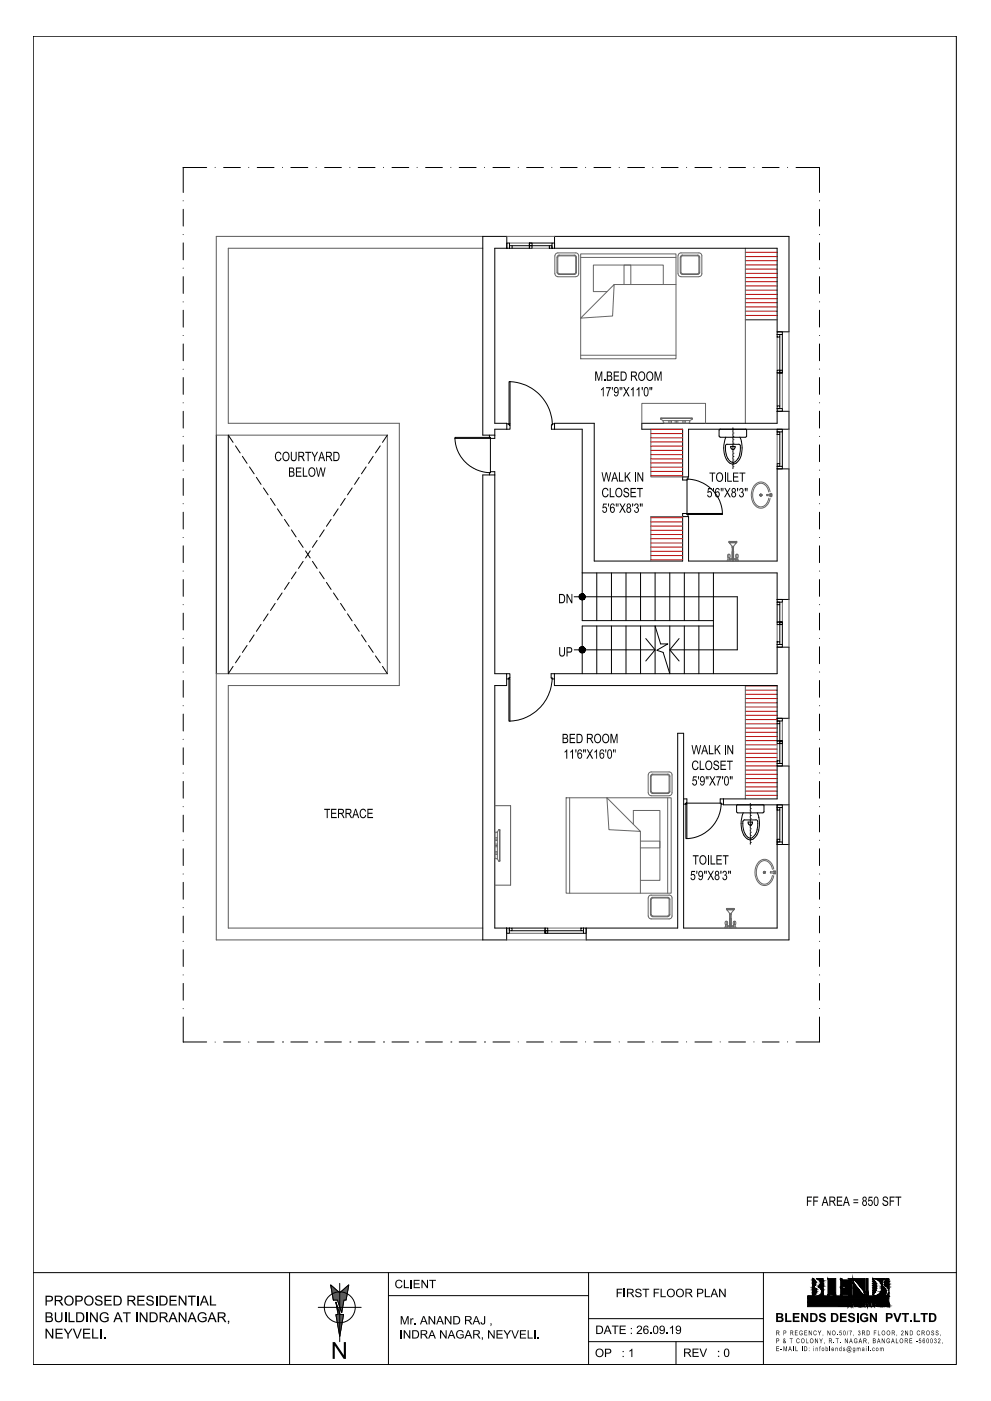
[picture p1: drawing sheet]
<svg xmlns="http://www.w3.org/2000/svg" width="297mm" height="420mm" viewBox="0 0 297 420" stroke-linecap="round" stroke-linejoin="round" font-family="sans-serif">
<!-- layer: A-WALL-MSNY -->
<g fill="none" stroke="#000" stroke-width=".3">
<path d="M10 10.9h276.7v398.3h-276.7zM144.7 70.9h7.2v3.6h-3.6v52.4h3.6v1.8h-3.6v1.8h-3.6zM166.2 70.9h70.3v28.6h-3.6v-25h-66.7zM166.2 126.9h11.9v41.4h26.5v-13.4h1.8v13.4h26.5v-27.7h3.6v39.2h-3.6v-8h-58.4v-43.1h-8.3zM192.4 126.9h40.5v-3.6h3.6v5.4h-30.1v14.3h-1.8v-14.3h-12.2zM144.7 142.4h3.6v59.6h3.6v3.6h-3.6v72.7h3.6v3.6h-7.2zM166.2 202h66.7v-7.9h3.6v21.3h-3.6v-9.8h-66.7zM232.9 241.4v36.9h-28v-58.4h-1.8v58.4h-27.4v3.6h60.8v-52.2h-3.6v9.9h-16.1v1.8h19.7M232.9 253.3h3.6M10 381.7h276.7M86.8 381.7v27.5M116.4 381.7v27.5"/>
<path d="M116.4 388.6h60M176.4 395.5h52.4M176.4 381.7v27.5M228.8 381.7v27.5M176.4 402.4h52.4M202.6 402.4v6.8"/>
</g>
<!-- layer: A-Furn -->
<g fill="none" stroke="#bb0707" stroke-width=".3">
<path d="M223.4 79.4h9.5M223.4 78.2h9.5M223.4 76.9h9.5M223.4 75.7h9.5M223.4 95.9h9.5M223.4 94.6h9.5M223.4 93.3h9.5M223.4 92.1h9.5M223.4 90.8h9.5M223.4 89.6h9.5M223.4 88.3h9.5M223.4 87h9.5"/>
<path d="M223.4 85.8h9.5M223.4 84.5h9.5M223.4 83.3h9.5M223.4 82h9.5M223.4 80.7h9.5M195.1 138.8h9.5M195.1 137.6h9.5M195.1 136.3h9.5M195.1 135.1h9.5M195.1 133.8h9.5M195.1 132.5h9.5M195.1 131.3h9.5"/>
<path d="M195.1 130h9.5M195.1 128.8h9.5M195.1 159h9.5M195.1 157.8h9.5M195.1 156.5h9.5M195.1 155.3h9.5M195.1 142.6h9.5M195.1 141.4h9.5M195.1 140.1h9.5M195.1 167.9h9.5M195.1 166.6h9.5M195.1 165.3h9.5"/>
<path d="M195.1 164.1h9.5M195.1 162.8h9.5M195.1 161.6h9.5M195.1 160.3h9.5M223.4 219.6h9.5M223.4 218.3h9.5M223.4 217.1h9.5M223.4 215.8h9.5M223.4 214.5h9.5M223.4 213.3h9.5M223.4 212h9.5M223.4 210.8h9.5"/>
<path d="M223.4 209.5h9.5M223.4 208.2h9.5M223.4 207h9.5M223.4 205.7h9.5M223.4 238.5h9.5M223.4 237.3h9.5M223.4 236h9.5M223.4 234.7h9.5M223.4 233.5h9.5M223.4 232.2h9.5M223.4 231h9.5M223.4 229.7h9.5"/>
<path d="M223.4 228.4h9.5M223.4 227.2h9.5M223.4 225.9h9.5M223.4 224.6h9.5M223.4 223.4h9.5M223.4 222.1h9.5M223.4 220.9h9.5"/>
</g>
<!-- layer: A-FURN-1 -->
<path d="M144.7 70.9h-79.9v59.6h51.3v71.5h-51.3v79.9h79.9M144.7 74.5h-76.3v52.4h51.3v78.7h-51.3v72.7h76.3M223.4 74.5v52.4M223.4 95.9h9.5M195.1 128.7v14.3h9.5M204.6 154.9h-9.5v13.4M223.4 205.6v34M148.3 241.6h4.7v23.9h-4.7" fill="none" stroke="#5a5a5a" stroke-width=".3"/>
<!-- layer: A-STCS-STEP -->
<g fill="none" stroke="#000" stroke-width=".3">
<path d="M64.8 130.5v71.5M69.9 132.7l-1.5-2.2v71.5l1.5-2.2M70.6 133.7l1.4 2.1M72.7 136.8l1.4 2.2M111.9 136.8l-1.4 2.2M114 133.7l-1.5 2.1M116.1 130.5l-1.4 2.2M74.8 140l1.4 2.1M76.8 143.2l1.4 2.1M79 146.3l1.4 2.1M81.1 149.5l1.4 2.1M83.2 152.6l1.4 2.1"/>
<path d="M85.3 155.8l1.4 2M87.3 158.9l1.4 2.1M97.2 158.9l-1.4 2.1M99.2 155.8l-1.4 2M101.4 152.6l-1.4 2.1M103.5 149.5l-1.4 2.1M105.6 146.3l-1.4 2.1M107.7 143.2l-1.4 2.1M109.7 140l-1.4 2.1M84.6 177.8l-1.4 2.1M86.7 174.7l-1.4 2.1M88.7 171.5l-1.4 2.1"/>
<path d="M89.5 162.1l1.4 2.1M90.9 168.3l-1.4 2.2M91.6 165.2l1.4 2.1M93 165.2l-1.4 2.1M93.7 168.3l1.4 2.2M95.1 162.1l-1.4 2.1M95.8 171.5l1.4 2.1M97.8 174.7l1.4 2.1M100 177.8l1.4 2.1M172.1 179h48.9v15.9h-20.2M174.5 171.8v14.3h39.3M178.9 171.8v14.3"/>
<path d="M183.3 171.8v14.3M187.6 171.8v14.3M192 171.8v14.3M196.4 171.8v14.3M200.8 171.8v14.3M205.1 171.8v14.3M209.5 171.8v14.3M213.8 171.8v30.2M72 196.7l-1.4 2.1M74.1 193.6l-1.4 2.1M76.2 190.4l-1.4 2.1M78.2 187.3l-1.4 2"/>
<path d="M80.4 184.1l-1.4 2.1M82.5 181l-1.4 2.1M102.1 181l1.4 2.1M104.2 184.1l1.4 2.1M106.3 187.3l1.4 2M108.3 190.4l1.4 2.1M110.5 193.6l1.4 2.1M112.5 196.7l1.5 2.1M114.7 199.8l1.4 2.2M172.1 194.9h24.3l-2.8 3.3M178.9 187.7v14.3M183.3 187.7v14.3"/>
<path d="M187.6 187.7v14.3M192 187.7v14.3M193.6 191.5l2.8 3.4M200.8 187.7v14.3l-2-6.3-1.9-.7 3.3-1.9h-2.2l-1.6-5.4v14.3M203.6 191.5l-2.8 3.4 2.8 3.3M205.1 187.7v14.3M209.5 187.7v14.3M213.8 187.7h-39.3v14.3"/>
</g>
<!-- layer: A-FURN-FIXT -->
<g fill="none" stroke="#666" stroke-width=".3">
<path d="M166.3 76.7v5.4M166.3 76.7a.87 .87 0 0 1 .9-.9h5.4a.87 .87 0 0 1 .9 .9v5.4a.87 .87 0 0 1-.9 .9M166.9 77.2l.1 4.5 .2 .4 .4 .2h4.5l.5-.2 .2-.4v-4.5M167 77.1l.4-.6h4.7l.5 .2 .2 .4M167.2 77.2v4.5l.4 .4h4.7l.3-.4v-4.5M167.6 76.7h4.5M167.6 76.7l-.4 .4M172.1 76.7l.5 .4M174 76.1h28.6v31.5h-28.6zM174 77.2h28.6M203.9 77.2v4.5M204.1 77.2v4.5l.3 .4h4.7l.4-.4v-4.5"/>
<path d="M204.6 76.7h4.5M204.6 76.7l-.5 .4M209.1 76.7l.4 .4M209.7 77.1l-.4-.6h-4.7l-.5 .2-.2 .4M209.7 77.2v4.5l-.2 .4-.4 .2h-4.5l-.5-.2-.2-.4M166.3 82.1a.87 .87 0 0 0 .9 .9M167.2 83h5.4M184.1 85.3l-.5 9.5-9.6 .6zM184.1 85.3h18.5M187 85.3v-5.8h11.8v5.8M189.1 85.3v-5.8h-11.2v7.9h4.1M204.1 83h5.4"/>
<path d="M204.1 83a.95 .95 0 0 1-.9-.9l.1-5.4a.87 .87 0 0 1 .8-.9h5.4a.87 .87 0 0 1 .9 .9v5.4a.87 .87 0 0 1-.9 .9M174 106.5h28.6M198 125.5v.2l.8 .4M198 125.5h9.5M198.8 126.1l.1 .6 .3 .2M200.5 126.1v.8M200.8 126.1v.8M201.3 126.1v.8M202.4 126.1v.8M202.7 126.1v.8M203.2 126.1v.8M204.7 126.1v.8"/>
<path d="M205 126.1v.8M205.4 126.1v.8M206.7 126.1v.6l-.3 .2h-7.2M207.4 125.3l-9.4 .2M207.4 125.3l.1 .2M207.5 125.5v.2l-.8 .4h-7.9M169.7 239.3h31.5v28.6h-31.5zM170.7 239.3v28.6M181.9 239.3l10.1 10-9.5-.5zM195.2 238.7h5.3M195.6 232.2h4.5M195.7 232.1l-.5 .2-.2 .5v4.5l.2 .5 .4 .2h4.5l.5-.2 .2-.5v-4.5l-.2-.5-.5-.2"/>
<path d="M200.1 239.3v28.6M200.5 231.5h-5.3a.94 .94 0 0 0-.9 .9v5.4a.87 .87 0 0 0 .9 .8M200.5 232.8v4.5M200.6 231.5a.87 .87 0 0 1 .8 .9v5.4a.87 .87 0 0 1-.8 .8M200.6 232.8l-.2-.4h-4.7l-.5 .4v4.5l.2 .4 4.7 .1 .5-.5M148.3 253.6h.8M148.3 253.9h.8M148.3 253.1h.8M148.3 251.7h.8M148.3 252h.8M148.3 251.2h.8M148.3 255.8h.8"/>
<path d="M148.3 256.2h.8M148.3 255.4h.8M148.7 257.5h.4M148.7 249.6h.4M148.7 249.5l-.4 .5v7.1l.4 .4M149.1 249.6v7.9l.4 .8h.2M149.7 248.8h-.2l-.4 .8M149.7 248.8v9.5M189.8 247.2v-4.1h8v11.2h-5.8M192 252.3h5.8v11.7h-5.8M192 249.3v18.6M195.2 268.5h5.3"/>
<path d="M195.2 268.4a.87 .87 0 0 0-.9 .9v5.4a.95 .95 0 0 0 .9 .9h5.3M195.2 269.3l.4-.2h4.5l.5 .2 .2 .5v4.4l-.2 .5-.5 .2h-4.4l-.5-.2-.2-.4v-4.5zM200.5 269.8v4.5M200.6 268.4a.87 .87 0 0 1 .8 .9v5.4a.87 .87 0 0 1-.8 .9M200.6 269.8l-.5-.5-4.7 .1-.2 .4v4.5l.5 .4h4.4l.5-.5"/>
</g>
<!-- layer: door swing -->
<g fill="none" stroke="#000" stroke-width=".3">
<path d="M151.9 72.9h.8v1.6h-.8zM152.7 73.7h.8v.8h-.8zM158.7 73.7h.8v.8h-.8zM158.7 72.9v.8h.8v-.8h-.8v1.6M164.6 73.7h.9v.8h-.9zM165.5 72.9h.7v1.6h-.7zM232.9 99.5h1.6v.8h-1.6zM152.9 114.5a13.2 13.2 0 0 1 12.7 12.9M152.9 114.5h-.3v12.6M152.9 114.5v12.6h-1M232.9 100.3h.8v.8h-.8zM232.9 111h.8v.8h-.8z"/>
<path d="M232.9 111.8h1.6v-.8h-.8v.8h.8M136.4 131.5l.2 1.8 .7 2.1 .8 1.5 1.4 1.8 1.5 1.2 2 1.1 1.8 .5 2.2 .3M146.7 131.2h-10.3v.3M146.7 130.5v1h-10.3M148.3 130.5v1h-1.3v-.3h-.3h.3v.3M152.9 127.4h-.3v-.3v.3h.3v1.3h-1M166.2 127.1h-.6v.3h-.3v1.3h.9M232.9 122.5h1.6v.8h-1.6zM232.9 121.7h.8v.8h-.8zM232.9 128.7h1.6v.8h-1.6zM232.9 139.9h1.6v.7h-1.6zM232.9 129.5h.8v.8h-.8z"/>
<path d="M232.9 139.1h.8v.8h-.8zM146.7 142.4v-.6h.3v-.3h1.3v.9M204.6 143v1h1.3v-.3h.3v-.7M205.9 143.7l3.5 .6 2.1 1 1.6 1.2 1.8 2.1 .7 1.4 .7 2 .2 2M205.9 154v.3h.3h-.3v-.3h-1.3v.9M216.5 154v.3h-10.3M216.5 154h-10.3v.9M232.9 179.8h1.6v.8h-1.6zM232.9 193.3h1.6v.8h-1.6zM232.9 192.5h.8v.8h-.8zM232.9 180.6h.8v.7h-.8zM232.9 186.5h.8v.8h-.8z"/>
<path d="M232.9 186.5h1.6v.8h-.8v-.8h.8M151.9 202h.9v1.3h-.3v.3v-.3h.3M151.9 203.6h.9v12.7M152.5 203.6v12.7h.3M165.5 203.3a13.2 13.2 0 0 1-12.7 13M166.2 202h-1v1.3h.3v.3h.7M232.9 215.4h1.6v.8h-1.6zM232.9 216.2h.8v.8h-.8zM204.9 239.6h1v1.3h-.3v.3v-.3h.3M216.8 239.6h-.9v1.3h.3v.3h.6M232.9 229h1.6v.7h-1.6zM232.9 228.2h.8v.8h-.8z"/>
<path d="M232.9 222.2h.8v.8h-.8zM232.9 222.2h1.6v.8h-.8v-.8h.8M204.9 241.2h1v10.3M205.6 241.2v10.3h.3M216.2 240.9l-.2 1.6-.5 2-.9 1.8-1.2 1.7-2.1 1.8-1.2 .7-2.1 .7-2.1 .3M232.9 241.4h1.6v.8h-1.6zM232.9 252.5h1.6v.8h-1.6zM232.9 242.2h.8v.7h-.8zM232.9 251.7h.8v.8h-.8zM151.9 278.3h.8v1.6h-.8zM152.7 278.3h.8v.8h-.8zM163.4 278.3h.8v.8h-.8z"/>
<path d="M163.4 278.3v1.6h.8v-.8h-.8v.8M174.1 278.3h.8v.8h-.8zM174.9 278.3h.8v1.6h-.8z"/>
</g>
<!-- layer: FURN -->
<path d="M147 131.5v10M205.9 144v10M205.9 240.9h10" fill="none" stroke="#000" stroke-width=".3"/>
<!-- layer: A-STCS-STEP -->
<g fill="#000" stroke="#000" stroke-width=".3">
<path d="M173.6 179h.9l-.8 .3zM173.7 179.3l.8-.3zM173.7 179.3l.8-.3-.6 .6z"/>
<path d="M174.5 179l-.3 .8-.3-.2zM174.5 179l-.3 .8zM174.5 179v.9l-.3-.1zM174.5 179v.9l.4-.1z"/>
<path d="M173.9 178.3l.3-.2 .3 .8zM173.9 178.3l.6 .6zM173.9 178.3l.6 .6-.8-.3zM173.7 178.6l.8 .4zM173.7 178.6l.8 .4h-.9z"/>
<path d="M174.5 179l.6 .6-.2 .2zM174.5 179l.6 .6zM174.6 179l.8 .3-.3 .3z"/>
<path d="M174.6 179h.8v.3zM174.6 179h.8zM174.6 179l.8-.4v.4z"/>
<path d="M175.1 178.3l.3 .3-.8 .4zM175.1 178.3l-.5 .7zM174.9 178.1l.2 .2-.5 .6zM174.9 178.1l-.4 .8zM174.5 178l.4 .1-.4 .8zM174.2 178.1l.3 .8v-.9z"/>
<path d="M173.6 194.9l.1 .3 .8-.3zM173.7 195.2l.8-.3-.6 .6z"/>
<path d="M173.7 194.5l.8 .3-.9 .1zM173.6 194.9l.9-.1z"/>
<path d="M174.5 194.9l-.3 .8-.3-.2zM174.5 194.9l-.3 .8zM174.5 194.9v.9l-.3-.1zM174.5 194.9v.9l.4-.1z"/>
<path d="M174.5 194.9l.6 .6-.2 .2zM174.5 194.9l.6 .6zM174.6 194.9l.8 .3-.3 .3zM174.6 194.9l.8 .3v-.3z"/>
<path d="M174.9 194l.2 .2-.5 .6zM174.9 194l-.4 .8zM174.5 194h.4l-.4 .8zM174.5 194v.8zM174.2 194h.3v.8zM174.2 194l.3 .8zM173.9 194.2l.3-.2 .3 .8zM173.9 194.2l.6 .6zM173.9 194.2l.6 .6-.8-.3z"/>
<path d="M174.6 194.9l.8-.4v.4zM174.6 194.8l.8-.3zM175.1 194.2l.3 .3-.8 .3z"/>
</g>
<!-- layer: A-BELW -->
<g fill="none" stroke="#666" stroke-width=".3">
<path d="M151.9 70.9h14.3M152.7 72.9h6M159.5 74.5h5.1M236.5 99.5v23.8M232.9 101.1v9.9M234.5 111.8v10.7M192.4 126.9v-5.9h19.1v5.9M232.9 130.3v8.8M236.5 128.7v11.9M236.5 179.8v14.3M232.9 187.3v5.2M234.5 180.6v5.9"/>
<path d="M234.5 216.2v6M236.5 215.4v14.3M232.9 223v5.2M232.9 242.9v8.8M236.5 241.4v11.9M152.7 279.9h10.7M164.2 278.3h9.9M151.9 281.9h23.8"/>
</g>
<!-- layer: A-DOOR -->
<g fill="none" stroke="#000" stroke-width=".3">
<path d="M153.5 73.7h5.2M153.5 74.5h5.2M158.7 72.9h6.8M159.5 73.7h5.1M232.9 111.8v9.9M233.7 101.1v9.9M233.7 111.8v9.9M234.5 100.3v11.5M233.7 130.3v8.8M234.5 129.5v10.4M232.9 181.3v5.2M233.7 181.3v5.2"/>
<path d="M233.7 187.3v5.2M234.5 186.5v6.8M232.9 217v5.2M233.7 217v5.2M233.7 223v5.2M234.5 222.2v6.8M233.7 242.9v8.8M234.5 242.2v10.3M153.5 279.1h9.9M153.5 278.3h9.9M163.4 279.9h11.5M164.2 279.1h9.9"/>
</g>
<!-- layer: BOUNDRY -->
<g fill="none" stroke="#000" stroke-width=".3">
<path d="M61.9 50.2h-7v7.5M64.5 50.2h.1M67 50.2h5.1M74.6 50.2h.1M77.1 50.2h5M84.7 50.2h.1M87.2 50.2h5.1M94.8 50.2h.1M97.3 50.2h5M104.9 50.2h.1M107.4 50.2h5M114.9 50.2h.1"/>
<path d="M117.5 50.2h5M125 50.2h.1M127.6 50.2h5M135.1 50.2h.1M137.6 50.2h5.1M145.2 50.2h.1M147.8 50.2h5M155.3 50.2h.1M157.8 50.2h5.1M165.4 50.2h.1M168 50.2h5M175.5 50.2h.1"/>
<path d="M178 50.2h5.1M185.6 50.2h.1M188.1 50.2h5.1M195.7 50.2h.1M198.2 50.2h5.1M205.8 50.2h.1M208.3 50.2h5.1M215.9 50.2h.1M218.4 50.2h5M226 50.2h.1M228.5 50.2h5M236.1 50.2h.1"/>
<path d="M238.6 50.2h7v7.5M54.9 60.2h.1M54.9 70.3h.1M54.9 62.8v5M54.9 72.8v5.1M245.6 62.8v5M245.6 72.8v5.1M245.6 60.2h.1M245.6 70.3h.1M54.9 80.4h.1M54.9 90.5h.1M54.9 83v5"/>
<path d="M54.9 93v5.1M245.6 83v5M245.6 93v5.1M245.6 80.4h.1M245.6 90.5h.1M54.9 100.6h.1M54.9 110.7h.1M54.9 103.2v5M54.9 113.2v5.1M245.6 103.2v5M245.6 113.2v5.1M245.6 100.6h.1"/>
<path d="M245.6 110.7h.1M54.9 120.8h.1M54.9 130.9h.1M54.9 123.3v5.1M54.9 133.4v5.1M245.6 123.3v5.1M245.6 133.4v5.1M245.6 120.8h.1M245.6 130.9h.1M54.9 141h.1M54.9 151.1h.1M54.9 143.5v5.1"/>
<path d="M54.9 153.6v5.1M245.6 143.5v5.1M245.6 153.6v5.1M245.6 141h.1M245.6 151.1h.1M54.9 161.2h.1M54.9 171.3h.1M54.9 163.7v5M54.9 173.8v5M245.6 163.7v5M245.6 173.8v5M245.6 161.2h.1"/>
<path d="M245.6 171.3h.1M54.9 181.3h.1M54.9 191.5h.1M54.9 183.9v5M54.9 194v5M245.6 183.9v5M245.6 194v5M245.6 181.3h.1M245.6 191.5h.1M54.9 201.5h.1M54.9 211.7h.1M54.9 204.1v5"/>
<path d="M54.9 214.2v5M245.6 204.1v5M245.6 214.2v5M245.6 201.5h.1M245.6 211.7h.1M54.9 221.7h.1M54.9 231.8h.1M54.9 224.3v5M54.9 234.3v5.1M245.6 224.3v5M245.6 234.3v5.1M245.6 221.7h.1"/>
<path d="M245.6 231.8h.1M54.9 241.9h.1M54.9 252h.1M54.9 244.5v5M54.9 254.5v5.1M245.6 244.5v5M245.6 254.5v5.1M245.6 241.9h.1M245.6 252h.1M54.9 262.1h.1M54.9 272.2h.1M54.9 264.6v5.1"/>
<path d="M54.9 274.7v5.1M245.6 264.6v5.1M245.6 274.7v5.1M245.6 262.1h.1M245.6 272.2h.1M54.9 282.3h.1M54.9 292.4h.1M54.9 284.8v5M54.9 294.9v5.1M245.6 284.8v5M245.6 294.9v5.1M245.6 282.3h.1"/>
<path d="M245.6 292.4h.1M54.9 302.5h.1M54.9 305v7.5M61.9 312.5h-7M64.5 312.5h.1M67 312.5h5.1M74.6 312.5h.1M77.1 312.5h5M84.7 312.5h.1M87.2 312.5h5.1M94.8 312.5h.1M97.3 312.5h5"/>
<path d="M104.9 312.5h.1M107.4 312.5h5M114.9 312.5h.1M117.5 312.5h5M125 312.5h.1M127.6 312.5h5M135.1 312.5h.1M137.6 312.5h5.1M145.2 312.5h.1M147.8 312.5h5M155.3 312.4v.1M157.8 312.5h5.1"/>
<path d="M165.4 312.4v.1M168 312.5h5M175.5 312.4v.1M178 312.5h5.1M185.6 312.4v.1M188.1 312.5h5.1M195.7 312.4v.1M198.2 312.5h5.1M205.8 312.4v.1M208.3 312.5h5.1M215.9 312.4v.1M218.4 312.5h5"/>
<path d="M226 312.4v.1M228.5 312.5h5M236.1 312.4v.1M238.6 312.5h7M245.6 305l.1 7.5M245.6 302.5h.1"/>
</g>
<!-- layer: SLAB HATCH -->
<g fill="none" stroke="#666" stroke-width=".3">
<path d="M229.9 148.3h1.3v.3l-1.3 .1zM229.9 148.3v.4M230.4 147.6l-.3-1.2-.8-1a2.2 2.2 0 0 0-3.5 1.8l-.2 1.8 .5 1.6a2.14 2.14 0 0 0 2.3 1.4 2.14 2.14 0 0 0 1.9-2l.1-.6M230.7 148.3v-.2h.7v.7h-.7v-.1M230.8 147.5a2.83 2.83 0 0 0-3.8-2.7 4.5 4.5 0 0 0 .4 7.5 2.86 2.86 0 0 0 3.4-2.8M230.9 147.9v.2M230.9 148.8v.2M231.2 148.8v.2M231.2 147.9v.2M231 261.4h1.3v.4h-1.3zM231 261.4v.4M231.5 260.7l-.3-1.2-.8-.9a2.17 2.17 0 0 0-3.5 1.6l-.1 2.3 .2 1 .7 .9a2.13 2.13 0 0 0 2.2 .6 2.13 2.13 0 0 0 1.5-1.8l.1-.7"/>
<path d="M231.8 261.4v-.1h.7v.7h-.7v-.2M231.9 260.6a2.74 2.74 0 0 0-4.1-2.4 4.4 4.4 0 0 0 .9 7.3 3.1 3.1 0 0 0 3.2-2.9M232 261.1v.2M232 262v.2M232.3 262v.2M232.3 261.1v.2"/>
</g>
<!-- layer: A-FURN-SANI -->
<g fill="none" stroke="#666" stroke-width=".3">
<path d="M227.8 148.4h.1M227.8 148.6h.1M227.8 148.6l.1 .1M227.8 148.4l.1 .2M227.9 148.3h.1M227.9 148.7h.1M227.9 148.4h.1M227.9 148.3l-.1 .1M227.9 148.4l-.1 .2M227.9 148.3v.1M227.9 148.4l-.1 .1h.4M227.9 148.6h.1"/>
<path d="M227.9 148.2v.1M227.9 148.6v.1M228 148.7h.1M228 148.4h.1M228 148.2v.5M228.1 148.3h.1M228.1 148.4h.1M228.1 148.6h.1M228.1 148.3v.4h-.2M228.1 148.3h-.2M228.2 148.4h.1M228.2 148.6h.1"/>
<path d="M228.2 148.5h.1M228.2 148.4v.2M217.9 168.3l.1-.3h.8l.1 .3M218.2 167.3h.5v.7M218.2 167.3v.7M218.5 166.2v1.1M218.6 162.3v.5v-.4h2.1v.4l.1-.5M218.7 162.4v.4M218.7 167.5h.7M218.7 167.8h.9M218.7 167.3l.1-.8-.4-.3-.3 .3 .1 .8M218.8 162.4v.4"/>
<path d="M218.9 162.4v.4M219 162.4v.4M219.1 162.4v.4M219.2 162.4v.4M219.3 162.4v.4M219.4 162.4v.4M219.4 163.9h.5v.3h-.5zM219.4 165.5v2.3M219.5 163.9l-.9-1.1h2.1l-.8 1.1M219.5 162.4v.4M219.5 164.2v4.1M219.5 165.5l.2-.2 .2 .2"/>
<path d="M219.6 162.4v.4M219.6 164.2v4.1M219.6 167h.2M219.7 162.4v.4M219.8 164.2v4.1M219.8 167.8h.9M219.8 162.4v.4M219.9 164.2v4.1h-.5M219.9 162.4v.4M219.9 167.5h.8M220 162.4v.4M220.1 162.4v.4"/>
<path d="M220.2 162.4v.4M220.3 162.4v.4M220.4 162.4v.4M220.4 168.3l.1-.3h.8l.1 .3M220.6 162.4v.4M220.6 166.3l-.1 .5 .1 .5M220.7 166.3l.3-.1 .3 .3-.2 .8M220.7 168.3h.4M220.7 162.4v.4M220.9 166.2v1.1M221.1 167.3h-.4v.7M221.1 167.3v.7"/>
<path d="M217.2 278.3l.1-.3h.8l.1 .3M217.5 277.3l-.1-.7 .4-.3 .3 .3-.1 .7M217.5 278.3h.4M217.5 277.4h.4M217.5 277.4v.6M217.7 276.3v1.1M217.8 272.7l.1 .1v-.4l-.2 .3M217.9 277.6h.8M217.9 277.8h.9M217.9 277.4v.6M218 272.4v.4M218.1 272.4v.4"/>
<path d="M218.2 272.4v.4M218.3 272.4v.4M218.4 272.4v.4M218.5 272.4v.4M218.6 272.4v.4M218.7 273.9h.5v.4h-.5zM218.7 275.6v2.2M218.7 278.3h.5M218.7 273.9l-.8-1.1h2.1l-.9 1.1M218.7 272.4v.4M218.7 274.3v4M218.8 272.4v.4"/>
<path d="M218.8 274.3v4M218.9 272.4v.4M219 277.8h.9M219 272.4v.4M219 277h-.2M219 274.3v4M219.1 272.4v.4M219.1 274.3v4M219.2 275.5l-.3-.1-.2 .1M219.2 275.6v2.2M219.2 277.6h.7M219.2 272.4v.4"/>
<path d="M219.3 272.4v.4M219.4 272.4v.4M219.5 272.4v.4M219.6 272.4v.4M219.6 278.3l.1-.3h.8l.1 .3M219.7 272.4v.4M219.8 272.4v.4M219.9 272.4v.4M219.9 277.3l-.1-.7 .5-.3 .2 .3-.1 .7M220 272.4l.1 .3M220 272.4h-2.1v.4M220.1 276.3v1.1"/>
<path d="M220.4 277.4h-.5v.6M220.4 277.4v.6M228.9 261.6h.4M228.9 261.6l.4 .1M228.9 261.7h.1M228.9 261.7l.1 .1M229 261.5h.1M229 261.8h.1M229 261.5v.2M229 261.8v.1M229 261.6h.2M229 261.9h.1"/>
<path d="M229 261.7h.1M229 261.4v.2M229 261.4h.1M229 261.6h-.1M229 261.6l-.1 .1M229 261.7v.1M229.1 261.7v.1M229.1 261.6l.1 .1M229.1 261.4v.1M229.1 261.8h.1M229.1 261.4h.1M229.1 261.5v.1"/>
<path d="M229.1 261.8v.1M229.2 261.8v.1M229.2 261.5l-.1 .2M229.2 261.4h.1M229.2 261.4v.1M229.2 261.7v.1M229.2 261.4l-.2 .1M229.3 261.5l-.1 .2"/>
<circle cx="228" cy="148.5" r=".32"/>
<circle cx="228" cy="148.5" r=".23"/>
<circle cx="229.1" cy="261.6" r=".32"/>
<circle cx="229.1" cy="261.6" r=".23"/>
</g>
<!-- layer: 12-FIXT -->
<g fill="none" stroke="#000" stroke-width=".3">
<path d="M215.5 129v1.8M215.6 130.8l.3 .3M215.9 128.7h7.5M215.9 131.1h7.5M215.9 128.7l-.3 .3M217.6 131.1a7 7 0 0 0 1.1 7.8 2.13 2.13 0 0 0 3.1-1.5l.4-1.1M218.2 137.5l.8 1 .7 .2M219 133.9h1.3M219 133.9l.1 .3M219 134.2l.2 .3M219.7 128.8h.1M219.7 129.9h.1"/>
<path d="M219.7 130.9h.1M219.7 131.9h.1M219.7 132.9h.1M219.7 133.9h.1M219.7 134.9h.1M219.7 135.9h.1M219.7 136.9h.1M219.7 138h.1M219.7 139h.1M219.7 140h.1M219.7 128.3v.3M219.7 129.1v.5"/>
<path d="M219.7 130.1v.5M219.7 131.1v.5M219.7 132.2v.5M219.7 133.2v.5M219.7 134.2v.4M219.7 135.2v.5M219.7 136.2v.5M219.7 137.2v.5M219.7 138.2v.5M219.7 139.2v.5M220.3 134.2a.6 .6 0 0 1-.4 .6 .6 .6 0 0 1-.7-.3M220.4 133.9l-.1 .3"/>
<path d="M221.8 131.1l.4 1.3M221.9 133.7a4.8 4.8 0 0 1-2 4.9l-.2 .1M221.9 133.7l-.3-.4-3.7-.1a1.88 1.88 0 0 0-.4 2.2l.7 2.1M222.2 132.4l.2 1.9-.2 2M222.2 132.5h.1M223.5 128.7l.3 .3M223.8 129v1.8l-.3 .3M219.7 140.2v.3M221.1 241.4h7.6M221.1 243.8h7.6M221.1 241.3l-.3 .3v1.8l.3 .3M222.4 248.9a4.4 4.4 0 0 0 1.5 2.6"/>
<path d="M222.7 246.3l.2 2.5M222.8 243.7a8.5 8.5 0 0 0-.4 5.2M222.9 248.8l.5 1.4M223.2 245.9h3.3M223.2 245.9l-.5 .5M223.4 250.2l.8 .9M223.9 251.6l1 .3M224.2 246.5h1.4l-.1 .4M224.2 251.1l.7 .3M224.3 246.5a.71 .71 0 0 0 .9 .9M224.9 241.5h.1M224.9 242.5h.1"/>
<path d="M224.9 243.5h.1M224.9 244.5h.1M224.9 245.6h.1M224.9 246.6h.1M224.9 247.6h.1M224.9 248.6h.1M224.9 249.6h.1M224.9 250.6h.1M224.9 251.6h.1M224.9 252.6h.1M224.9 240.9v.4M224.9 241.8v.5"/>
<path d="M224.9 242.8v.5M224.9 243.8v.5M224.9 244.8v.5M224.9 245.8v.5M224.9 246.8v.5M224.9 247.8v.5M224.9 248.8v.5M224.9 249.8v.5M224.9 250.9v.5M224.9 251.9v.5M224.9 252.9v.3M225.3 247.2l-.2 .2"/>
<path d="M225.5 246.9l-.1 .3M225.6 251.1l-.7 .3M226.4 250.2l-.8 .9M226.6 245.9l.5 .4-.2 2.5M226.8 250.4a2.31 2.31 0 0 1-1.9 1.5M227 248.8l-.6 1.4M227 243.8a8.1 8.1 0 0 1-.1 6.6M227.4 245.1h.1M228.7 241.3l.3 .4v1.7l-.3 .3"/>
</g>
<!-- layer: A-TEXT-ROOM-100 -->
<g fill="#000">
<path d="M178.4 111.4h.5l.6 2.4 .6-2.4h.4v2.8h-.2v-2.3l-.7 2.3h-.3l-.6-2.4v2.4h-.3zM180.8 116.1h.1v2.8h-.2v-2.2l-.6 .4v-.4zM181 113.8h.4v.4h-.4zM181.7 116.1h1.4l-.8 2.8h-.3l.1-.9 .7-1.6h-1.1zM183.4 116.1h.3l-.1 .9zM184 111.4h1.6v.3h-1.4v.9h1.3v.3h-1.3v1h1.4v.3h-1.6zM186.8 116.1h.4l.5 1 .7-1h.3l-.8 1.3 .8 1.5h-.3l-.7-1.2-.7 1.2h-.3l.9-1.5zM189.7 116.1h.2v2.8h-.3v-2.2l-.5 .4v-.4zM191.4 116.1h.3v2.8h-.3v-2.2l-.6 .4v-.4zM192.3 116.1h.4l-.1 .9h-.2zM196.2 111.4h.5l.6 2.4 .6-2.4h.4v2.8h-.3v-2.3l-.6 2.3h-.3l-.6-2.4v2.4h-.3zM82.6 135.9l.4-.4h.6l.7 .5v.3h-.3l-.3-.5h-.5l-.5 .7v.8l.4 .6 .6 .1 .4-.7 .3 .1-.5 .8-.7 .1-.6-.4-.2-.9z"/>
<path d="M87.2 135.5h.3v2.1l.4 .4h.5l.2-.3v-2.2h.3v2l-.5 .8h-.7l-.4-.3zM91.5 135.5h1.7v.3h-.7v2.5h-.3v-2.5h-.7zM93.3 135.5h.4l.6 1.3 .7-1.3h.3l-.8 1.6v1.2h-.3v-1.2zM88.7 140.2h1.6v.3h-1.3v.9h1.2v.3h-1.2v.9h1.4v.4h-1.7zM90.8 140.2h.3v2.4h1v.4h-1.3zM94.7 140.2h.3l.4 2.4 .6-2.4h.3l.5 2.4 .5-2.4h.3l-.6 2.8h-.3l-.5-2.5-.6 2.5h-.3zM180.8 151h1.1v.3h-.9l-.1 .8 .6-.2 .5 .6-.2 .9-.5 .4-.5-.1-.3-.5v-.2h.3l.2 .5h.3l.4-.6-.4-.7-.7 .2zM180.3 141.6h.3l.4 2.4 .6-2.4h.3l.5 2.4 .5-2.4h.3l-.6 2.8h-.3l-.5-2.4-.6 2.4h-.3zM180.8 146.5l.9-.2 .6 .6-.2 .3-.3-.5-.4-.1-.6 .7v.9l.4 .6h.5l.4-.6h.3l-.6 .9h-.6l-.6-.5-.2-1.1zM182.3 151h.3l-.1 1h-.2zM182.8 146.3h.3v2.5h1.1v.3h-1.4zM185.5 141.6h.3v2.5h1.1v.3h-1.4z"/>
<path d="M185.6 151h.4l.6 1 .6-1h.3l-.8 1.3 .9 1.5h-.4l-.6-1.2-.7 1.2h-.3l.8-1.5zM187.1 146.5l.8-.2 .5 .4 .1 .4h-.3l-.3-.5h-.4l-.3 .3 .1 .4 .9 .3 .4 .4-.1 .7-.4 .4h-.7l-.5-.4-.1-.5h.3l.5 .6h.5l.2-.3-.1-.5-1.2-.6zM187.3 141.6h.3v1.4l1.1-1.4h.3l-.9 1.2 1 1.6h-.4l-.8-1.4-.3 .5v.9h-.3zM189 146.3h1.6v.4h-1.3v.8h1.2v.4h-1.2v.9h1.4v.3h-1.7zM189.5 151h.3l-.1 1h-.2zM190.3 151.2l.7-.2 .4 .5-.3 .8 .3 .2 .1 .6-.2 .5-.4 .2-.6-.2-.3-.6h.3l.3 .5 .5-.2v-.7l-.5-.2v-.3l.5-.1v-.5l-.4-.3-.4 .6-.2-.1zM191.1 141.6h.3l1.1 2.2v-2.2h.3v2.8h-.3l-1.2-2.2v2.2h-.2zM190.9 146.3h1.8v.4h-.7v2.4h-.3v-2.4h-.8zM212.2 146.4h1.1v.3h-.9l-.1 .8 .5-.2 .6 .4-.1 1-.4 .5-.5-.1-.4-.5 .2-.2 .5 .5 .5-.6-.4-.7-.8 .2zM212.7 141.7h1.7v.3h-.7v2.5h-.3v-2.5h-.7zM213.7 146.3h.3l-.1 1h-.1zM217.1 146.3h.3l.6 1.1 .7-1.1h.3l-.8 1.3 .8 1.5h-.3l-.7-1.2-.6 1.2h-.4l.9-1.4z"/>
<path d="M218 141.7h.3v2.5h1.1v.3h-1.4zM219.7 141.7h1.6v.3h-1.3v.9h1.2v.3h-1.2v1h1.4v.3h-1.7zM220.9 146.3h.3v1h-.2zM221.8 146.5l.5-.2 .5 .4 .1 .6-.3 .3 .3 .2 .1 .6-.6 .8-.5-.1-.4-.4v-.3h.3l.4 .5 .5-.5-.2-.5-.4-.1v-.3l.4-.2v-.5l-.4-.2-.3 .5h-.3zM221.6 141.7h1.8v.3h-.8v2.5h-.3v-2.5h-.7zM167.6 194.1h.3v2.1l.4 .4h.4l.3-.4 .1-2.1h.2v2.2l-.5 .6h-.7l-.4-.3zM169.8 178.1h.3l1.2 2.2v-2.2h.2v2.8h-.2l-1.2-2.2v2.2h-.3zM169.9 224.7h.1v2.8h-.3v-2.2l-.5 .4v-.3zM170.7 220.1h1.7v.3h-1.4v.9h1.3v.3h-1.3v.9h1.4v.4h-1.7zM171.5 224.7h.3v2.8h-.3v-2.2l-.6 .4v-.3zM172.4 224.7h.4l-.1 1h-.2zM175.9 224.7h.3l.6 1.1 .6-1.1h.3l-.7 1.3 .8 1.5h-.4l-.6-1.2-.7 1.2h-.4l.9-1.5z"/>
<path d="M178.8 224.7h.2v2.8h-.3v-2.2l-.5 .4v-.3zM181.4 224.7h.3v1h-.2zM183 220.1h.4l.6 2.3 .7-2.3h.4v2.8h-.3v-2.4l-.6 2.4h-.3l-.6-2.4v2.4h-.3zM207.7 232.8h1.1v.4h-.8l-.2 .7 .7-.1 .4 .5v.8l-.6 .5h-.4l-.4-.5v-.3h.2l.2 .4 .4 .1 .4-.6-.3-.7-.9 .3zM207.3 223.5h.3l.4 2.3 .5-2.3h.4l.5 2.3 .5-2.3h.3l-.7 2.7h-.2l-.6-2.4-.5 2.4h-.3zM207.8 228.3l.8-.2 .7 .6-.2 .3-.3-.5-.5-.1-.6 .7v.9l.4 .6h.5l.5-.7 .3 .1-.6 .9h-.8l-.4-.5-.2-1.1zM209.2 232.8h.3l-.1 1h-.1zM209.7 228.1h.3v2.5h1.1v.3h-1.4zM212.5 223.5h.3v2.4h1.1v.3h-1.4zM212.6 232.8h.4l.5 1 .7-1h.3l-.8 1.3 .9 1.5h-.4l-.7-1.2-.6 1.2h-.4l.9-1.5zM214 228.4l.9-.3 .5 .4 .1 .4h-.3l-.3-.5-.7 .2 .1 .5 .9 .3 .3 .4v.7l-.4 .4h-.8l-.4-.4-.1-.5h.3l.4 .6h.5l.3-.3-.1-.5-1.2-.5zM214.2 223.5h.3v1.3l1.1-1.3h.4l-.9 1.1 .9 1.6h-.3l-.8-1.4-.4 .4v1h-.3z"/>
<path d="M214.7 232.8h1.5l-.8 1.8-.1 1h-.3l.1-.8 .7-1.6h-1.1zM216 228.1h1.6v.4h-1.3v.8h1.2v.3h-1.2v1h1.3v.3h-1.6zM216.4 232.8h.4l-.1 1h-.2zM218 223.5h.3l1.2 2.1v-2.1h.3v2.7h-.3l-1.2-2.1v2.1h-.3zM217.9 228.1h1.7v.4h-.7v2.4h-.3v-2.4h-.7zM97.2 242.6h1.7v.3h-.7v2.4h-.3v-2.4h-.7zM99.2 242.6h1.7v.3h-1.4v.8h1.3v.4h-1.3v.9h1.4v.3h-1.7zM108 242.9l1-.4 .7 .6v.2l-.3 .1-.2-.5h-.6l-.5 .6v.9l.3 .6 .5 .1 .6-.7 .3 .1-.6 .8h-.7l-.5-.5-.2-1.1zM110.1 242.6h1.6v.3h-1.3v.8h1.2v.4h-1.2v.9h1.4v.3h-1.7zM207.7 256.5h1.7v.3h-.7v2.5h-.3v-2.5h-.7zM213 256.5h.3v2.4h1.1v.4h-1.4zM214.7 256.5h1.6v.3h-1.3v.9h1.3v.3h-1.3v.9h1.4v.4h-1.7z"/>
<path d="M216.6 256.5h1.8v.3h-.8v2.5h-.2v-2.5h-.8zM207.2 261.2h1.1v.3h-.9l-.1 .7 .7-.1 .4 .6-.1 .9-.5 .4-.5-.1-.3-.5 .2-.2 .2 .4 .4 .1 .4-.7-.5-.6-.7 .2zM208.7 261.1h.3l-.1 1h-.1zM212.1 261.1h.3l.6 1.1 .7-1.1h.3l-.8 1.4 .9 1.4h-.4l-.7-1.2-.6 1.2h-.4l.9-1.4zM215.9 261.1h.4l-.1 1h-.2zM216.8 261.3l.7-.1 .4 .5-.3 .7 .3 .3v.7l-.5 .6-.6-.1-.3-.4v-.3l.3-.1 .1 .4 .5 .2 .3-.5-.2-.6h-.4v-.3l.4-.1 .1-.6-.5-.2-.3 .5h-.3zM241.9 358.8h1.5v.4h-1.2v.8h1v.4h-1v1.2h-.3zM243.8 358.8h1.5v.4h-1.2v.8h1v.4h-1v1.2h-.3zM250.8 358.8h1.6v.4h-1.3v.8h1.3v.4h-1.3v.9h1.4v.3h-1.7zM260.4 358.9h1.1v.3h-.9l-.1 .7 .7-.1 .4 .6-.1 .8-.5 .5-.5-.1-.3-.6 .2-.1 .3 .5h.3l.3-.5-.3-.8-.8 .2zM264.8 359l.9-.2 .5 .6v.2h-.3l-.3-.5h-.5l-.2 .3 .1 .5 1.2 .6v.8l-.6 .4-.7-.1-.4-.5v-.3l.3-.1 .4 .6h.4l.4-.3-.2-.5-1.1-.5-.1-.6zM266.7 358.8h1.5v.4h-1.2v.8h1v.4h-1v1.2h-.3z"/>
<path d="M268.4 358.8h1.7v.4h-.7v2.4h-.3v-2.4h-.7z"/>
<path d="M181.9 111.4h1l.5 .3v.6l-.3 .4 .4 .4v.5l-.4 .6h-1.2zM182.2 111.7v.9l.9-.2-.1-.6zM182.2 112.9v1l.9-.1v-.8z"/>
<path d="M184.2 116.3l.7-.2 .5 .6-.1 1.6-.5 .6-.6-.2-.2-.5h.3l.2 .4h.4l.3-1.1-.5 .4-.5-.2-.2-1zM184.4 116.5l-.1 .8 .5 .3 .3-.4v-.6l-.2-.2z"/>
<path d="M185.7 116.1h.3v.9h-.2zM186.2 116.1h.3v.9z"/>
<path d="M186 111.4h1.2l.6 .6v1.6l-.6 .6h-1.2zM186.3 111.7v2.2l.9-.1 .3-.4v-1.1l-.3-.5z"/>
<path d="M189.1 111.4h1.2l.5 .3 .1 .9-.6 .4 .8 1.2h-.4l-.7-1.2h-.6v1.2h-.3zM189.4 111.7v.9l1.1-.1-.1-.7z"/>
<path d="M191.6 111.7l.9-.3 .5 .2 .3 .5 .1 1.3-.7 .8h-.8l-.5-.6-.1-1zM192 111.8l-.4 .5v1l.5 .6h.5l.5-.5v-1.1l-.6-.6z"/>
<path d="M193.3 116.2l.6-.1 .4 .6 .1 1.4-.6 .8-.4-.1-.4-.7v-1.3zM193.5 116.4l-.3 .6v1l.2 .4 .4 .2 .3-.4v-1.2l-.3-.6z"/>
<path d="M194 111.7l.9-.3 .4 .1 .4 .6 .1 1.3-.7 .8h-.7l-.6-.6-.1-1zM194.3 111.8l-.3 .6v.9l.4 .5 .5 .1 .6-.7-.1-1.1-.4-.4z"/>
<path d="M194.7 116.1h.3l-.1 .9h-.2zM195.2 116.1h.3l-.1 .9h-.1z"/>
<path d="M84.9 135.9l.6-.4 1 .3 .3 1.2-.5 1.2-.8 .1-.6-.5-.3-1.1zM85.1 136l-.1 1.5 .5 .5h.5l.5-.7-.1-1.1-.7-.5z"/>
<path d="M89.4 135.5h1.2l.4 .2 .2 .9-.6 .4 .8 1.3h-.4l-.7-1.2h-.6v1.2h-.3zM89.7 135.8v.9l1.1-.1v-.7z"/>
<path d="M96.2 135.5h.3l1 2.8h-.4l-.2-.9h-1l-.2 .9h-.3zM96.4 135.8l-.4 1.3h.8z"/>
<path d="M97.7 135.5h1.2l.4 .2 .1 .9-.5 .4 .8 1.3h-.4l-.7-1.2h-.6v1.2h-.3zM98 135.8v.9l1.1-.1v-.7z"/>
<path d="M99.9 135.5h1.2l.6 .5v1.4l-.6 .8-1.2 .1zM100.2 135.8v2.2l.9-.1 .3-.5v-1.1l-.3-.4z"/>
<path d="M86.6 140.2h1.1l.5 .4v.6l-.3 .3 .3 .3 .1 .6-.5 .5-1.2 .1zM86.9 140.5v.8h.9v-.7zM86.9 141.7v.9l1-.1 .1-.5-.2-.3z"/>
<path d="M92.8 140.4l.9-.2 .7 .5 .1 1.4-.6 .8h-.8l-.5-.5-.2-1.2zM93.1 140.6l-.4 .7 .1 .8 .3 .5 .6 .1 .5-.5v-1.2l-.5-.5z"/>
<path d="M184.1 141.6h.3l.9 2.8h-.3l-.3-.8h-.9l-.3 .8h-.3zM184.2 141.9l-.3 1.4h.7z"/>
<path d="M183.1 151.2l.7-.2 .4 .4v.3h-.2l-.2-.4h-.4l-.3 .6v.4l.2-.3h.5l.4 .5v.7l-.4 .6-.7-.1-.2-.6-.1-1zM183.4 152.3l-.3 .8 .6 .4 .3-.4v-.5l-.2-.3z"/>
<path d="M184.7 146.7l.4-.4h.6l.6 .5 .2 1.3-.5 .9-.7 .2-.6-.5-.3-.7zM185.1 146.7l-.3 .5v1l.3 .5 .6 .1 .5-.6v-1l-.5-.6z"/>
<path d="M184.6 151h.3l-.1 1h-.2zM185.1 151h.3l-.1 1h-.2z"/>
<path d="M188 151.2l.7-.2 .4 .4v.6l-.3 .3 .4 .3v.5l-.5 .7-.6-.1-.3-.4v-.7l.3-.3-.3-.5zM188.1 151.7a.41 .41 0 0 0 .8 0 .41 .41 0 0 0-.8 0zM188 153a.5 .5 0 0 0 1 0 .5 .5 0 0 0-1 0z"/>
<path d="M191.8 151h.3l-.1 1h-.1zM192.3 151h.3l-.1 1h-.1z"/>
<path d="M214.9 142l.9-.4 .5 .3 .3 .5 .1 1.2-.3 .7-.4 .2-.8-.1-.5-.6-.1-.8zM215.3 142.1l-.3 .4-.1 1 .4 .6 .5 .1 .6-.5v-1l-.4-.6z"/>
<path d="M214.6 146.5l.7-.1 .4 .5-.3 .2-.1-.4-.4-.1-.3 .6v.5l.6-.4 .5 .6v.7l-.5 .6-.5-.1-.4-.7v-1.2zM214.8 147.7l-.2 .8 .4 .4 .4-.3v-.6l-.2-.4z"/>
<path d="M216 146.3h.3v1h-.2zM216.5 146.3h.3v1h-.2z"/>
<path d="M219.4 146.6l.7-.3 .4 .5v.5l-.3 .3 .4 .4 .1 .5-.6 .7-.5-.1-.4-.4 .1-.8 .3-.3-.3-.5zM219.6 147.1a.39 .39 0 0 0 .7 0 .39 .39 0 0 0-.7 0zM219.6 147.9l-.1 .7 .2 .3h.4l.3-.8-.4-.3z"/>
<path d="M223.2 146.3h.4l-.1 1h-.2zM223.7 146.3h.4l-.1 1h-.2z"/>
<path d="M167.6 178.1l1.2 .1 .5 .6 .1 1.1-.5 .9-1.3 .1zM167.9 178.5v2.1l.8-.1 .4-.4v-1.2l-.4-.4z"/>
<path d="M169.8 194.1h1.3l.4 .7-.3 .9h-1.1v1.2h-.3zM170.1 194.4v1l1.1-.2-.2-.7z"/>
<path d="M168.6 220.1h1.1l.5 .3v.7l-.3 .3 .4 .4v.5l-.3 .5-1.4 .1zM168.9 220.4v.9l1-.2-.1-.6zM168.9 221.6v.9h.8l.3-.2-.1-.7z"/>
<path d="M172.8 220.1h1.2l.5 .5 .1 1.3-.5 .9-1.3 .1zM173.1 220.4v2.1h.8l.4-.7v-1l-.4-.4z"/>
<path d="M173.3 225l.7-.3 .4 .5 .1 .2-.3 .1-.2-.5h-.4l-.3 .6v.5l.3-.4h.4l.4 .4v1l-.4 .4-.6-.1-.3-.4-.1-1.2zM173.6 226l-.2 .9 .2 .3 .3 .1 .3-.9-.2-.3z"/>
<path d="M174.8 224.7h.3l-.1 1h-.1zM175.3 224.7h.3l-.1 1h-.1z"/>
<path d="M175.9 220.1h1.2l.5 .3v.8l-.5 .4 .8 1.3h-.4l-.7-1.3h-.6v1.3h-.3zM176.2 220.4v.9l1.1-.1 .1-.5-.2-.3z"/>
<path d="M178.3 220.5l.5-.4 .5-.1 .7 .5 .2 1.4-.6 .9-.6 .1-.7-.4-.2-.7zM178.7 220.5l-.3 .5v.9l.3 .6 .6 .1 .5-.6v-1l-.4-.6z"/>
<path d="M181 220.2l.9-.1 .7 .8-.1 1.3-.6 .7-.8-.1-.5-.7-.1-1.1zM181.2 220.5l-.4 .5 .1 1.1 .3 .4 .6 .1 .5-.6v-1.1l-.5-.5z"/>
<path d="M180 224.9l.8-.1 .3 .6-.3 .1-.3-.5-.5 .4-.1 .7 .2-.3 .5-.1 .5 .6v.8l-.6 .5-.7-.4-.1-.5v-1.2zM180.2 226l-.2 .8 .2 .4 .4 .1 .3-.5-.1-.5-.3-.3z"/>
<path d="M182.2 225l.3-.3 .5 .1 .4 .6v1.5l-.6 .7-.5-.2-.3-.5zM182.6 225l-.3 .5v1.2l.2 .5 .4 .1 .2-.5v-1.3l-.2-.5z"/>
<path d="M183.7 224.7h.3v1h-.2zM184.2 224.7h.3v1h-.2z"/>
<path d="M210.1 232.9l.6-.1 .5 .7v1.5l-.6 .6-.5-.1-.3-.6h.3l.3 .4h.3l.3-1-.4 .3-.7-.3-.1-.7zM210.3 233.1l-.2 .8 .2 .4h.4l.2-.3v-.6l-.3-.4z"/>
<path d="M211 223.5h.3l1 2.7h-.4l-.3-.8h-.9l-.2 .8h-.3zM211.2 223.7l-.4 1.4h.8z"/>
<path d="M211.6 228.5l.5-.4h.6l.6 .4 .2 1.4-.5 .9-.9 .1-.6-.6-.1-1.1zM212.1 228.5l-.4 .5 .1 1.2 .4 .4h.5l.5-.6v-1l-.4-.5z"/>
<path d="M211.6 232.8h.3l-.1 1h-.2zM212 232.8h.4l-.1 1h-.2z"/>
<path d="M217.3 233l.6-.2 .5 .6v1.6l-.5 .6-.5-.1-.3-.6-.1-1.1zM217.5 233.2l-.2 1.5 .1 .4 .5 .2 .3-.4v-1.4l-.3-.4z"/>
<path d="M218.8 232.8h.3l-.1 1h-.2zM219.3 232.8h.3l-.1 1h-.2z"/>
<path d="M101.3 242.6h1.2l.5 .2 .1 .9-.6 .4 .8 1.2h-.4l-.7-1.2h-.6v1.2h-.3zM101.6 242.9v.9l1.1-.1-.1-.8z"/>
<path d="M103.6 242.6h1.1l.5 .2 .1 .9-.6 .4 .9 1.2h-.4l-.8-1.2h-.5v1.2h-.3zM103.9 242.9v.9l1.1-.1-.1-.8z"/>
<path d="M106.4 242.6h.3l1 2.7h-.4l-.2-.8h-1l-.2 .8h-.3zM106.6 242.9l-.4 1.3h.7z"/>
<path d="M209.9 256.8l.5-.3h.6l.6 .7 .1 1.3-.7 .8h-.7l-.6-.7-.1-.8zM210.2 256.9l-.3 .6v.8l.4 .6 .5 .1 .5-.4 .1-1.1-.5-.7z"/>
<path d="M209.6 261.2h.7l.4 .6v1.6l-.6 .6-.5-.1-.3-.6h.3l.2 .4h.3l.4-.6v-.5l-.6 .4-.5-.5-.1-.8zM209.9 261.4l-.3 .8 .2 .4 .4 .1 .3-.8-.3-.4z"/>
<path d="M211 261.1h.3v1h-.2zM211.5 261.1h.4l-.1 1h-.2z"/>
<path d="M214.4 261.4l.7-.3 .5 .6-.4 .7 .4 .3 .1 .6-.6 .7-.5-.1-.4-.4 .1-.8 .3-.3-.3-.5zM214.6 261.9a.41 .41 0 0 0 .8 0 .41 .41 0 0 0-.8 0zM214.6 262.7l-.1 .7 .6 .3 .3-.4-.1-.5-.2-.2z"/>
<path d="M218.2 261.1h.4l-.1 1h-.2zM218.8 261.1h.3l-.1 1h-.2z"/>
<path d="M255.8 359.7h1.4v.3h-1.4zM255.8 360.5h1.4v.3h-1.4z"/>
<path d="M247.1 358.8h.4l.8 2.8h-.3l-.3-.8h-.9l-.2 .8h-.3zM247.3 359.1l-.4 1.4h.8z"/>
<path d="M248.6 358.8h1.2l.4 .3 .1 .8-.6 .5 .8 1.2h-.3l-.8-1.2h-.5v1.2h-.3zM248.9 359.1v1l1.1-.2-.1-.7z"/>
<path d="M253.5 358.8h.3l.9 2.8h-.3l-.3-.8h-.9l-.2 .8h-.3zM253.7 359.1l-.4 1.4h.8z"/>
<path d="M258.6 359.1l.4-.3 .5 .1 .3 .4-.1 .6a.24 .24 0 0 0-.2 .3 .24 .24 0 0 0 .3 .2v.9l-.5 .4-.6-.1-.3-.6v-.4l.4-.5-.3-.4zM258.8 359.6a.4 .4 0 0 0 .8 0 .4 .4 0 0 0-.8 0zM258.7 360.8a.5 .5 0 0 0 1 0 .5 .5 0 0 0-1 0z"/>
<path d="M262.1 359.1l.7-.3 .5 .8-.1 1.7-.5 .4-.4-.1-.4-.6v-1.3zM262.4 359.2l-.2 1.7 .2 .4 .3 .1 .3-.6v-1.1l-.3-.6z"/>
</g>
<path d="M190.4 141.6v2.8M217.3 141.7v2.8M217.3 223.5v2.7M212.3 256.5v2.8" fill="none" stroke="#000" stroke-width=".3"/>
<!-- layer: 0 -->
<g fill="#000">
<path d="M16.4 393.6h.4l.1 2.2 .6 .4 .6-.1 .2-.3v-2.2h.4v2.2l-.3 .5-1 .3-.7-.4-.3-.5zM20.5 393.6h.4v2.5h1.5v.4h-1.9zM27 393.6h.4l1.5 2.3v-2.3h.4v2.9h-.4l-1.6-2.3v2.3h-.3zM28.7 388.8l1-.3 .9 .5 .1 .4-.4 .1-.4-.6h-.7l-.3 .3 .2 .4 1.2 .4 .4 .3v.8l-.4 .3-1 .2-.8-.5-.1-.5h.4l.2 .4 .4 .2h.7l.3-.4-.1-.4-1.6-.6-.2-.6zM31.3 388.6h2.2v.3h-1.8v.9h1.6v.4h-1.6v1h1.8v.3h-2.2zM30.2 393.9l.8-.4 1.1 .2 .4 .7-.3 .1-.6-.6h-.7l-.5 .5-.1 1.1 .3 .5 1 .2 .6-.3v-.6h-.9v-.3h1.3v1.1l-1 .5-1.3-.4-.4-.8v-.9zM36.8 393.6h2.4v.3h-1v2.6h-.4v-2.6h-1zM41.2 388.6h2.1v.3h-1.8v.9h1.7v.4h-1.7v1h1.9v.3h-2.2zM41.9 393.6h.4l1.5 2.3v-2.3h.4v2.9h-.4l-1.6-2.3v2.3h-.3zM44.1 388.8l1-.3 .8 .4 .1 .5-.3 .1-.3-.6h-.3l-.8 .3 .1 .4 1.2 .4 .5 .3v.8l-.4 .3-1.1 .2-.7-.5-.1-.5h.4l.1 .4 .5 .2h.6l.4-.4-.2-.4-1.6-.6-.1-.6zM50.8 388.6h2.1v.3h-1.7v.9h1.6v.4h-1.6v1h1.8v.3h-2.2zM53.6 388.6h.3l1.6 2.3v-2.3h.4v2.9h-.4l-1.6-2.3v2.3h-.3z"/>
<path d="M53.6 393.6h.3l1.6 2.3v-2.3h.4v2.9h-.4l-1.6-2.3v2.3h-.3zM56.3 388.6h2.3v.3h-.9v2.6h-.4v-2.6h-1zM59.6 393.9l.7-.4h.7l.6 .3 .3 .6-.4 .1-.4-.6-1.1 .1-.4 .7v.7l.4 .7 1 .1 .6-.3v-.6h-.9v-.3h1.2v1.1l-1 .5-1.2-.4-.5-.9v-.7zM62.9 388.6h.4v2.6h1.5v.3h-1.9zM68.3 396.1h.4v.7l-.3 .3-.1-.2 .2-.4h-.2zM120.1 394.7h.5l.7 2.2 .8-2.2h.4v2.5h-.3v-2.1l-.8 2.1h-.3l-.7-2.1v2.1h-.3zM118.9 384l1-.2 .6 .4 .1 .3-.3 .1-.3-.4-.6-.1-.6 .7 .1 .8 .5 .5 .5-.1 .4-.6 .4 .1-.5 .7-.8 .2-.8-.5-.1-1.2zM121 383.8h.4v2.2h1.2v.3h-1.6zM123 395.4h.2v.3l.4-.4 .4 .1-.1 .3h-.4l-.2 .2v1.3h-.3zM124 383.8h1.8v.3h-1.5v.8h1.4v.3h-1.4v.8h1.6v.3h-1.9zM124.2 396.9h.4v.3h-.4zM126.3 383.8h.4l1.3 2v-2h.3v2.5h-.4l-1.3-1.9v1.9h-.3z"/>
<path d="M128.5 394.7h.3l1.3 1.9v-1.9h.3v2.5h-.3l-1.3-1.9v1.9h-.3zM128.7 383.8h2v.3h-.9v2.2h-.3v-2.2h-.8zM133.3 394.7h.4l1.3 1.9v-1.9h.3v2.5h-.3l-1.3-1.9v1.9h-.4zM145.1 394.7h.3v2l-.3 .5h-.6l-.3-.2-.1-.5 .3-.1 .2 .5h.4zM147 396.9h.3l-.2 .8zM184.8 386.5h1.7v.3h-1.3v.8h1.1v.3h-1.1v1.1h-.4zM190.6 386.7l.8-.3 .8 .4v.4l-.2 .1-.5-.6-.7 .3 .1 .4 1.3 .5 .1 .6-.3 .4-1 .1-.6-.4-.1-.4h.3l.3 .4 .4 .2 .6-.2 .1-.2-.2-.4-1.2-.5-.2-.5zM191 397.8l.9-.3 .5 .5-.1 .7-1.1 1.1h1.3v.3h-1.7l.2-.5 1.1-1.2v-.4l-.3-.2-.4 .1-.2 .4h-.3zM192.6 386.5h2v.3h-.8v2.2h-.4v-2.2h-.8zM195.9 386.5h1.7v.3h-1.3v.8h1.1v.3h-1.1v1.1h-.4zM198 386.5h.3v2.2h1.3v.3h-1.6zM211.3 386.5h.3v2.2h1.2v.3h-1.5z"/>
<path d="M215.5 386.5h.4l1.3 2v-2h.3v2.5h-.3l-1.3-2v2h-.4zM235.3 393.8h.6v2.2h1.4v.5h-2zM237.6 393.8h2v.4h-1.4v.6h1.3v.5h-1.3v.7h1.5v.5h-2.1zM240.1 393.8h.5l1.1 1.8v-1.8h.5v2.7h-.5l-1.1-1.8v1.8h-.5zM245.6 394.1l.5-.3h.8l.4 .2 .2 .6h-.6l-.1-.4h-.4a.33 .33 0 0 0-.4 .4 .33 .33 0 0 0 .5 .2l.8 .3 .3 .7-.5 .6-1 .1-.5-.3-.2-.6 .5-.1 .5 .6 .5-.1 .1-.4-1.3-.6zM251.8 393.8h2v.4h-1.5v.6h1.4v.5h-1.4v.7h1.5v.5h-2zM254.4 394l1-.3 .7 .4 .2 .5h-.6l-.3-.4-.6 .1 .1 .4 1.3 .5 .1 .5-.3 .7-1 .1-.7-.4-.2-.5 .5-.1 .5 .6 .5-.1 .2-.2-.1-.3-1.3-.5-.2-.6zM256.8 393.8h.5v2.7h-.5zM258.1 394.1l1.1-.4 .8 .4 .2 .4-.6 .1-.5-.4-.5 .1-.3 1.1 .3 .5 .6 .2 .5-.3v-.3h-.6v-.5h1.1l-.1 1.2-1.3 .3-.8-.4-.3-1.3zM260.7 393.8h.6l1.1 1.8v-1.8h.5v2.7h-.6l-1-1.8v1.8h-.6zM267.7 393.8h.6l.7 2 .7-2h.5l-.9 2.7h-.6zM270.3 393.8h2.2v.4h-.8v2.3h-.6v-2.3h-.8z"/>
<path d="M272.8 396h.5v.5h-.5zM273.9 393.8h.5v2.2h1.4v.5h-1.9zM275.9 393.8h2.2v.4h-.8v2.3h-.6v-2.3h-.8zM13.6 398.5h.4l1.6 2.3v-2.3h.4v2.9h-.4l-1.6-2.3v2.3h-.4zM16.7 398.5h2.1v.3h-1.8v.9h1.7v.4h-1.7v1h1.9v.3h-2.2zM19.1 398.5h.5l.8 1.4 1-1.4h.4l-1.2 1.7v1.2h-.4v-1.2zM21.8 398.5h.4l1 2.6 .9-2.6h.4l-1.1 2.9h-.4zM24.9 398.5h2.1v.3h-1.7v.9h1.6v.4h-1.6v1h1.8v.3h-2.2zM27.6 398.5h.4v2.6h1.5v.3h-1.9zM31.1 401h.5v.4h-.5zM99.7 402.5h.7l2.7 3.9v-3.9h.6v5h-.7l-2.7-4v4h-.6zM121 398.9h.3l1.4 2v-2h.3v2.5h-.3l-1.4-2v2h-.3z"/>
<path d="M131.9 398.9h.4l1.3 2v-2h.3v2.5h-.4l-1.3-2v2h-.3zM137 399.3l.6-.4 1.1 .2 .3 .5-.3 .1-.6-.6-.8 .2-.3 .6v.6l.4 .6 .7 .1 .6-.3v-.5h-.8v-.2h1.1v.9l-.9 .4-1-.3-.4-1zM144.4 401.1h.4l-.3 .8zM146.3 398.9h.3l1.4 2v-2h.3v2.5h-.4l-1.3-2v2h-.3zM148.8 398.9h1.8v.3h-1.4v.8h1.4v.3h-1.4v.8h1.5v.3h-1.9zM150.9 398.9h.4l.7 1.2 .8-1.2h.4l-1 1.5v1h-.3v-1zM153.3 398.9h.3l.8 2.2 .8-2.2h.3l-1 2.5h-.3zM155.8 398.9h1.9v.3h-1.5v.8h1.3v.3h-1.3v.8h1.5v.3h-1.9zM158.2 398.9h.3v2.2h1.2v.3h-1.5zM161.1 401.1h.4v.3h-.4zM183.4 397.5h2v.3h-.9v2.3h-.3v-2.3h-.8zM185.7 397.5h1.9v.3h-1.5v.8h1.3v.3h-1.3v.9h1.5v.3h-1.9z"/>
<path d="M188.7 405.1l.8-.6v2.5h-.3v-2l-.5 .4zM194.9 399.7h.4v.4h-.4zM199.8 399.7h.3v.4h-.3zM200.8 398.2l.9-.7v2.6h-.3v-2l-.6 .4zM207.6 404.4h1.8v.3h-1.5v.8h1.4v.3h-1.4v.8h1.5v.3h-1.8zM209.6 404.4h.4l.8 2.3 .8-2.3h.3l-.9 2.5h-.4z"/>
<path d="M13.6 388.6h1.8l.5 .6-.3 .9-1.6 .2v1.2h-.4zM14 388.9v1.1h1.2l.3-.3-.2-.7z"/>
<path d="M13.6 393.6h1.5l.5 .3 .1 .6-.4 .5 .4 .2 .2 .6-.3 .6-2 .1zM14 393.9v.9h1l.3-.3-.2-.6zM14 395.1v1h1.1l.3-.2 .1-.4-.3-.3z"/>
<path d="M16.4 388.6h1.8l.4 .3 .1 .9-.8 .4 1.1 1.3h-.5l-1-1.3h-.7v1.3h-.4zM16.8 388.9v1h1.2l.3-.3-.1-.6z"/>
<path d="M19.7 388.9l.8-.4 1.2 .4 .4 .8v.7l-.5 .9-1.3 .3-.6-.4-.4-.8 .1-1zM20 389.1l-.3 .8 .1 .9 .6 .4 .8-.1 .5-.8-.2-1.1-.7-.3z"/>
<path d="M22.6 388.6h1.8l.5 .8-.4 .8-1.5 .1v1.2h-.4zM23 388.9v1.1l1.4-.2v-.5l-.3-.4z"/>
<path d="M22.8 393.6h1.5l.7 .4 .3 1.3-.5 1-.7 .2h-1.3zM23.2 393.9v2.2h1.3l.4-.7-.2-1.1-.4-.4z"/>
<path d="M25.2 390a1.5 1.5 0 0 1 3 0 1.5 1.5 0 0 1-3 0zM25.9 389.2l-.3 .6 .2 1 .5 .4 .8-.1 .6-.9-.3-1-.6-.3z"/>
<path d="M35.1 393.6h.4l1.3 2.9h-.5l-.3-.9h-1.3l-.3 .9h-.4zM35.3 393.9l-.5 1.4h1z"/>
<path d="M34.1 388.6h1.5l.6 .3 .3 1.4-.5 1-.5 .2h-1.4zM34.4 388.9v2.3l1.3-.1 .4-.7-.1-1-.5-.5z"/>
<path d="M38.2 388.6h1.8l.4 .3 .1 .8-.8 .5 1.1 1.3h-.5l-1.1-1.3h-.6v1.3h-.4zM38.6 388.9v1l1.5-.2-.1-.7z"/>
<path d="M44.8 393.6h1.5l.7 .4 .3 1.3-.4 .9-.5 .3h-1.6zM45.2 393.9v2.2h1.3l.4-.7-.1-1.1-.5-.4z"/>
<path d="M47.8 388.6h1.6l.5 .3 .4 1.4-.5 1-.6 .2h-1.4zM48.2 388.9v2.3l1.3-.1 .3-.7v-1l-.6-.5z"/>
<path d="M47.9 393.6h1.6l.6 .3v.9l-.7 .4 1 1.3h-.4l-1.1-1.3h-.7v1.3h-.3zM48.2 393.9v1l1.3-.1 .3-.3-.3-.6z"/>
<path d="M51.6 393.6h.4l1.3 2.9h-.5l-.3-.9h-1.3l-.3 .9h-.4zM51.8 393.9l-.5 1.4h1z"/>
<path d="M57.3 393.6h.5l1.2 2.9h-.5l-.3-.9h-1.2l-.4 .9h-.4zM57.5 393.9l-.4 1.4h1z"/>
<path d="M61 388.6h.4l1.2 2.9h-.4l-.3-.9h-1.3l-.3 .9h-.4zM61.2 388.9l-.5 1.4h1z"/>
<path d="M63.3 393.6h.4l1.3 2.9h-.5l-.4-.9h-1.2l-.3 .9h-.4zM63.5 393.9l-.5 1.4h1z"/>
<path d="M65.2 393.6h1.7l.6 .2 .1 .8-.3 .4-.5 .2 1.1 1.3h-.5l-1-1.3h-.7v1.3h-.5zM65.7 393.9v1h1l.5-.4-.2-.6z"/>
<path d="M126.8 394.7h.4l1 2.5h-.4l-.3-.8h-1l-.3 .8h-.3zM127 395l-.4 1.2h.8z"/>
<path d="M131.7 394.7h.4l1 2.5h-.4l-.3-.8h-1.1l-.2 .8h-.4zM131.8 395l-.3 1.2h.8z"/>
<path d="M135.9 394.7h1.2l.6 .3 .2 1.2-.3 .8-1.7 .2zM136.2 395v1.9l1.1-.1 .3-.7-.2-.8-.4-.3z"/>
<path d="M139.4 394.7h1.4l.5 .3v.7l-.7 .4 1 1.1h-.4l-.9-1.1h-.6v1.1h-.3zM139.7 395v.8h.9l.4-.3-.2-.5z"/>
<path d="M142.6 394.7h.3l1 2.5h-.3l-.3-.8h-1l-.3 .8h-.4zM142.8 395l-.5 1.2h.9z"/>
<path d="M187.9 386.5h1.6l.3 .3v.8l-.6 .3 .9 1.1h-.4l-.9-1.1h-.5v1.1h-.4zM188.3 386.8v.8h1l.3-.3-.3-.5z"/>
<path d="M189.1 398.3h.3v.3h-.3zM189.1 399.7h.3v.4h-.3z"/>
<path d="M193.1 397.8l.8-.3 .5 .5-.3 .2-.1-.3-.4-.1-.5 .5v.5l.7-.4 .6 .6v.5l-.5 .6-.7-.1-.4-.5v-.8zM193.1 399.3a.55 .55 0 0 0 1.1 0 .55 .55 0 0 0-1.1 0z"/>
<path d="M196 397.7l.7-.2 .5 .5 .1 1.4-.5 .7h-.5l-.5-.5-.1-1.3zM196.3 397.8l-.2 .4-.1 1 .1 .5 .5 .2 .3-.4 .1-.9-.1-.6z"/>
<path d="M197.9 397.7l.7-.2 .6 .6v1.3l-.5 .7h-.6l-.4-.5 .3-.2 .2 .4h.4l.4-.6v-.3l-.4 .3-.8-.2-.1-.9zM197.9 398.4a.52 .52 0 0 0 1 0 .52 .52 0 0 0-1 0z"/>
<path d="M199.9 387.8a1.27 1.27 0 0 1 2.5 0 1.27 1.27 0 0 1-2.5 0zM200.6 386.9l-.3 .5v.9l.5 .4h.6l.5-.5v-.9l-.5-.5z"/>
<path d="M202.7 397.7l.8-.2 .6 .5v1.4l-.5 .7h-.6l-.4-.4v-.2l.3-.1 .2 .4h.4l.3-.6v-.3l-.3 .3-.8-.2-.2-.9zM202.8 398.4a.52 .52 0 0 0 1 0 .52 .52 0 0 0-1 0z"/>
<path d="M202.6 387.7a1.25 1.25 0 0 1 2.5 0 1.25 1.25 0 0 1-2.5 0zM203.3 386.9l-.3 .6 .1 .9 .5 .4 .8-.2 .3-.5-.2-1-.5-.4z"/>
<path d="M205.5 386.5l1.7 .1 .2 .9-.7 .4 1 1.1h-.5l-.9-1.1h-.5v1.1h-.3zM205.8 386.8v.8h1l.3-.2v-.4l-.3-.2z"/>
<path d="M208.9 386.5h1.4l.5 .5-.1 .7-.2 .2-1.2 .1v1h-.4zM209.3 386.8v.9h.9l.3-.3-.2-.6z"/>
<path d="M213.9 386.5h.4l1 2.5h-.4l-.3-.7h-1l-.3 .7h-.3zM214.1 386.8l-.4 1.2h.8z"/>
<path d="M232.6 393.8h1.6l.4 .3 .2 .5-.4 .4 .4 .3 .1 .5-.4 .6-1.9 .1zM233.2 394.2v.7l1-.2-.1-.4zM233.2 395.3v.7l1.1-.2-.1-.4z"/>
<path d="M242.8 393.8h1.5l.5 .4 .3 1.2-.4 .8-.6 .3h-1.3zM243.3 394.2v1.8h.8l.4-.5-.1-.9-.2-.3z"/>
<path d="M249.1 393.8h1.4l.6 .4 .2 .5v.8l-.4 .8-1.8 .2zM249.6 394.2v1.8h.9l.3-.5-.1-.9-.3-.3z"/>
<path d="M265.5 393.8h1.6l.5 .5-.3 1-1.2 .2v1h-.6zM266.1 394.2v.8l.9-.2-.1-.5z"/>
<path d="M278.4 393.8h1.5l.4 .2 .4 .9-.1 .7-.3 .6-.6 .3h-1.3zM279 394.2v1.8h.7l.4-.4v-.9l-.3-.4z"/>
<path d="M123.5 398.9h1.4l.6 .5 .1 1.2-.5 .7-1.6 .1zM123.9 399.2v1.9l1.1-.1 .3-.6-.1-.9-.4-.3z"/>
<path d="M126.1 398.9h1.5l.3 .2 .1 .8-.6 .4 .9 1.1h-.4l-.6-.9-.4-.2h-.5v1.1h-.3zM126.4 399.2v.8h1.1l.2-.3-.2-.5z"/>
<path d="M129.3 398.9h.3l1.1 2.5h-.4l-.3-.7h-1l-.3 .7h-.4zM129.5 399.2l-.5 1.2h.9z"/>
<path d="M135.1 398.9h.4l1 2.5h-.4l-.3-.7h-1l-.3 .7h-.3zM135.3 399.2l-.4 1.2h.8z"/>
<path d="M140.2 398.9h.3l1.1 2.5h-.4l-.3-.7h-1.1l-.2 .7h-.4zM140.3 399.2l-.4 1.2h.9z"/>
<path d="M141.8 398.9h1.6l.3 .2 .1 .7-.7 .5 .9 1.1h-.4l-.5-.8-.5-.3h-.4v1.1h-.4zM142.2 399.2v.8h1l.3-.3-.2-.5z"/>
<path d="M178.5 405.7a1.25 1.25 0 0 1 2.5 0 1.25 1.25 0 0 1-2.5 0zM179.1 404.9l-.3 .7 .2 .8 .5 .3 .6-.1 .5-.7-.2-.8-.6-.4z"/>
<path d="M178.7 397.5l1.4 .1 .4 .3 .3 1.2-.5 .8-1.6 .2zM179 397.8v2l1.1-.1 .3-.6-.1-1-.3-.2z"/>
<path d="M181.9 397.5h.4l1 2.6h-.4l-.3-.8h-1l-.3 .8h-.4zM182.1 397.8l-.4 1.2h.9z"/>
<path d="M181.3 404.5h1.4l.5 .5-.3 .8-1.2 .2v1h-.4zM181.7 404.8v.9l1.2-.2-.2-.7z"/>
<path d="M186.6 405.2h.4v.3h-.4zM186.6 406.6h.4v.4h-.4z"/>
<path d="M205 404.4h1.5l.4 .3 .1 .7-.7 .4 1 1.1h-.4l-.9-1.1h-.6v1.1h-.4zM205.4 404.7v.8h.9l.4-.2-.2-.6z"/>
<path d="M215.2 405.1h.4v.4h-.4zM215.2 406.6h.4v.3h-.4z"/>
<path d="M217.3 404.6l.8-.1 .5 .7-.1 1.2-.5 .6-.6-.1-.3-.5-.1-1zM217.6 404.7l-.3 .5v1l.2 .4 .4 .1 .3-.3 .1-1.2-.2-.4z"/>
</g>
<!-- layer: KLASSIK TITLE$0$A-TITL-NOTE -->
<g fill="#000">
<path d="M239.8 399.1l.5-.1 .3 .3-.1 .2-.2-.3h-.3l-.3 .4 .3 .7 .5-.1v-.3h-.4v-.2h.5v.6l-.3 .2-.5-.1-.2-.4zM243.9 399.2l.6-.2 .2 .3-.1 .2-.1-.3h-.3l-.3 .4 .3 .7 .6-.3-.2 .4-.7-.2zM254.6 399.1h.7l-.4 1.4-.1-.4 .4-.9h-.6zM275 399.1l.5-.1 .2 .3-.1 .2-.1-.3h-.3l-.2 .2 .1 .9 .7-.3-.3 .5-.6-.3zM279.2 399.1l.7 .1 .1 .2-.3-.2-.4 .1 .1 .3 .6 .2-.2 .7h-.4l-.3-.3 .1-.2 .2 .3h.3l.2-.2-.7-.5zM280.5 399.2l.5-.2 .3 .3v.1l-.3-.2-.4 .2 .7 .5-.2 .6-.6-.3-.1-.2 .4 .3 .4-.2-.7-.5zM232.7 403.8h.8v.1h-.7v.5h.7v.1h-.7v.5h.7v.2h-.8zM233.9 404.6h.5v.2h-.5zM234.8 403.8h.2l.3 1.2 .4-1.2h.2v1.4h-.2v-1.2l-.4 1.2-.3-1.2-.2 1.2zM236.7 401.4h.9v.2h-.4v1.2l-.1-1.2h-.4zM237.8 403.8h.1v1.4h-.1zM238.3 399h.8v.2h-.7v.5h.6l-.6 .1v.5h.7v.2h-.8z"/>
<path d="M238.4 403.8h.2v1.2h.6v.2h-.8zM238.8 401.6l.6-.2 .3 .3-.2 .2-.1-.3h-.3l-.2 .2 .1 .8 .3 .1 .4-.3-.3 .4h-.5l-.2-.3zM240.3 403.8l.2 1.4zM241.1 399h.8v.2h-.6v.5h.6l-.6 .1v.5h.6v.2h-.8zM241.7 401.4l.1 1.3h.5v.1h-.6zM242.4 399l.8 1.1 .1-1.1v1.5l-.7-1.1v1.1h-.2zM244.3 401.4l.7 1.1 .2-1.1v1.4l-.8-1.1v1.1h-.1zM244.5 404.2h.6v1l-.1-.9-.3 .1-.2 .8zM245.1 399l.5 .7 .4-.7h.2l-.5 .9v.6h-.2v-.6zM245.7 403.8h.3l-.2 .2 .2 .2-.2 1-.3-.9zM245.6 401.4l.5 .7 .5-.7-.4 .8v.6h-.2v-.6zM246.6 400.2v.5z"/>
<path d="M247 402.6h.2l-.1 .5zM248 399l.8 1.1 .1-1.1v1.5l-.8-1.1-.1 1.1zM248.6 403.8l.2 1.4zM249.9 402.6l.1 .2zM250.4 404.2l.7 .1v.9l-.2-.9-.3 .1-.2 .8zM250.5 401.4h.9v.2h-.4v1.2l-.1-1.2h-.4zM250.9 400.2l.2 .3zM251.7 399.1h.6v.1h-.5v.4l.3-.1 .2 .3-.2 .7-.4-.1-.1-.3 .4 .2 .2-.3-.2-.3-.4 .1zM251.9 402.6l.1 .2zM252.7 404.2l.6 .1v.1h-.5l.5 .3-.1 .5-.5-.3 .5 .1-.5-.4zM253.3 401.4l.7 1.1v-1.1h.1v1.4l-.7-1.1-.1 1.1zM254.1 399l-.3 1.5z"/>
<path d="M255.8 400.2l.1 .5zM256.1 401.6l.2-.2 .6 .2 .1 .2-.7-.2-.2 .4 .3 .7 .5-.2v-.2h-.4v-.2h.5l-.2 .7-.7-.1zM256.8 404.2l.6 .1 .4-.2 .1 1.1-.2-.9-.3 .1v.8l-.1-.8-.2-.1-.3 .9zM257.2 399.2l.2-.2 .4 .2-.1 .5 .2 .5-.2 .3-.4-.1-.1-.3 .3 .2 .2-.1v-.3l-.3-.1 .3-.5-.3-.1-.1 .2zM260.2 403.8h.1v1.4h-.1zM260.2 402.6h.2l-.1 .5zM260.8 405l.2 .2zM261.9 399h.8v.2h-.6v.5h.5v.1h-.5v.7zM261.5 404.3l.5-.2 .1 .2 .1 .2-.3-.2-.3 .1 .2 .7 .4-.3-.2 .4-.5-.2zM263.2 399l.1 1.3h.5v.2h-.6zM263.8 404.2h1l.1 1h-.2l-.1-.9-.2 .1-.1 .8-.1-.8-.2-.1-.2 .9zM264.3 401.4l.8 1.1 .1-1.1v1.4l-.8-1.1-.1 1.1z"/>
<path d="M265.9 401.5l.5-.1 .3 .2-.1 .3-.2-.3h-.3l-.3 .3 .3 .8 .5-.2v-.2h-.4v-.2h.5v.5l-.3 .2-.5-.1-.2-.3zM268.5 401.4h.2v1.3h.6v.1h-.8zM268.7 400.2l.1 .5zM270.1 399.2l.3-.2 .4 .2v.5l-.5 .6h.5v.2h-.7l.6-.9-.1-.4-.5 .2zM271.3 399l.7 1.1 .2-1.1v1.5l-.7-1.1v1.1h-.2zM272.6 401.4h.8v.2h-.6v.4h.6v.2h-.6v.5h.6v.1h-.8zM274.6 402.2h.4v.2h-.4zM275.5 401.4h.6v.2h-.5v.4l.3-.1 .2 .2v.5l-.2 .2-.5-.2 .1-.2 .3 .3 .2-.2-.1-.4-.5 .1zM280 401.6l.3-.2 .3 .2-.1 .5 .2 .5-.2 .2-.4-.1-.1-.3 .3 .3 .3-.1v-.4h-.3l.2-.6h-.2l-.2 .2zM281.8 400.2h.2l-.1 .5zM281.2 401.5l.4-.1 .3 .2-.1 .5-.5 .5 .6 .1v.1h-.8l.6-.9-.1-.3-.5 .2zM282.4 402.6h.1l-.1 .5z"/>
<path d="M249.5 399.2l.2-.2 .6 .2 .2 .7-.3 .5-.7-.2zM249.7 399.2l-.2 .8 .2 .3h.4l.2-.8-.2-.3z"/>
<path d="M252.9 399.1h.4l.2 .4-.3 1-.5-.4zM253 399.2l-.1 .9 .3 .2 .1-.9z"/>
<path d="M264.5 399.1l.4-.1 .4 .4v.8l-.4 .3-.6-.3v-.7zM264.6 399.2l-.2 .8 .5 .3 .2-.2v-.7z"/>
<path d="M265.9 399.2l.2-.2 .6 .2 .1 .7-.3 .5-.6-.2zM266.1 399.2l-.1 .9 .5 .2 .2-.8-.2-.3z"/>
<path d="M277.7 399.2l.6-.2 .3 .3 .1 .6-.3 .5-.7-.2zM277.9 399.2l-.1 .9 .5 .2 .2-.8-.2-.3z"/>
<path d="M232.7 399l.9 .2v.3l-.3 .3 .4 .7h-.2l-.4-.7h-.3v.7h-.1zM232.8 399.2v.5l.6-.1v-.4z"/>
<path d="M232.7 401.4h.7l.2 .3-.2 .5h-.6v.6h-.1zM232.8 401.6v.5l.6-.1-.1-.4z"/>
<path d="M234.8 399l.7 .1 .2 .2-.2 .5-.5 .1v.6zM235 399.2v.5l.5-.1-.1-.4z"/>
<path d="M234.9 401.5h.4l-.2 .5 .2 .4 .3-.2v.6l-.2-.1-.5 .1-.2-.2v-.4l.3-.2zM235 401.5l.1 .4zM235 402.1l-.2 .4 .3 .2 .2-.2z"/>
<path d="M236.7 403.8h.2l.4 1.4-.3-.4h-.4l-.3 .4zM236.8 403.9l-.2 .7h.4z"/>
<path d="M236.9 399l.8 .1 .1 .5-.3 .2 .3 .7-.5-.7h-.3l-.1 .7zM237 399.2v.5l.6-.1-.1-.4z"/>
<path d="M240.2 401.6l.3-.2 .6 .2 .1 .6-.3 .6-.7-.2zM240.5 401.6l-.2 .8 .5 .3 .2-.8-.2-.3z"/>
<path d="M241 403.8h.7l.2 .3v.6l-.2 .5h-.7zM241.2 403.9v1.1h.3l.3-.2v-.6z"/>
<path d="M242.5 404.2l.1 .2zM242.5 405l.1 .2z"/>
<path d="M242.9 401.6l.2-.2 .6 .2 .1 .8-.2 .3-.5 .1-.3-.2zM243 401.6l-.1 .8 .5 .3 .2-.9-.2-.2z"/>
<path d="M243.9 403.8l.1 .2zM243.9 404.2l.1 1z"/>
<path d="M246.4 404.3l.2-.2 .4 .2 .1 .4-.3 .5-.4-.2zM246.6 404.3l-.2 .6 .3 .2 .2-.6z"/>
<path d="M247.5 403.8l.1 .5 .4-.2 .2 .3-.2 .8h-.5zM247.8 404.3l-.2 .6 .3 .2 .1-.7z"/>
<path d="M248.5 401.4l.8 .1 .1 .4-.3 .3 .3 .6-.5-.6h-.3l-.1 .6zM248.6 401.6v.4l.6-.1-.1-.3z"/>
<path d="M249.3 404.3l.6-.1 .1 .5h-.6l.1 .4 .5-.2-.2 .3-.5-.2zM249.5 404.3l-.1 .3h.4l-.1-.3z"/>
<path d="M251.6 404.3h.5l.1-.5v1.4l-.6-.1zM251.8 404.3l-.1 .6 .2 .2 .2-.6z"/>
<path d="M255 401.4l.6 1.4-.3-.4h-.5l-.3 .4zM255 401.6l-.1 .6h.3z"/>
<path d="M254 404l.3-.2 .7 .2 .2 .6-.4 .6-.2-.2-.4 .2-.1-.6 .2-.4h.6l-.1 .8 .3-.3-.2-.7-.6-.1-.4 .6 .2 .8 .6 .2 .5-.3-.2 .3-.7 .1-.4-.3-.1-.7zM254.3 404.4l-.1 .4 .2 .2 .2-.6z"/>
<path d="M255.7 404.3l.6-.1v1.2l-.5 .2-.2-.3 .2 .1a.27 .27 0 0 0 .4 0 .27 .27 0 0 0 0-.4l-.2 .2-.3-.1zM255.9 404.3l-.2 .6 .3 .1 .2-.4z"/>
<path d="M257.8 401.4h.2l.4 1.4-.3-.4h-.4l-.3 .4zM257.9 401.6l-.2 .6h.4z"/>
<path d="M258.4 399l.8 .1 .1 .5-.3 .2 .4 .7h-.2l-.4-.7h-.3v.7h-.1zM258.5 399.2v.5l.6-.1-.1-.4z"/>
<path d="M258.8 401.4l.9 .2-.1 .5-.2 .1 .4 .6h-.2l-.3-.6h-.3v.6h-.2zM259 401.6v.4h.5l-.1-.4z"/>
<path d="M258.4 404.3l.6-.1 .1 1h-.7v-.5l.5-.2-.1-.2-.4 .1zM258.5 404.9a.25 .25 0 0 0 .5 0 .25 .25 0 0 0-.5 0z"/>
<path d="M259.6 403.8l.1 .2zM259.6 404.2l.1 1z"/>
<path d="M259.8 399l.6 .1 .3 .2v.7l-.3 .4-.6 .1zM259.9 399.2v1.1l.5-.1 .1-.8z"/>
<path d="M261.6 401.4h.5l.3 .2-.1 1.2h-.7zM261.8 401.6v.4l.5-.1-.1-.3zM261.8 402.2v.5l.5-.1v-.4z"/>
<path d="M262.7 404.2l.3-.1 .3 .3-.3 .8-.4-.2zM262.6 404.6a.35 .35 0 0 0 .7 0 .35 .35 0 0 0-.7 0z"/>
<path d="M263.3 401.4h.2l.4 1.4-.3-.4h-.5l-.2 .4zM263.4 401.6l-.2 .6h.4z"/>
<path d="M267.5 401.4h.2l.5 1.4-.3-.4h-.5l-.3 .4zM267.6 401.6l-.2 .6h.4z"/>
<path d="M267.3 399l.8 .1 .1 .5-.3 .2 .4 .7-.6-.7h-.3l-.1 .7zM267.4 399.2v.5l.6-.1-.1-.4z"/>
<path d="M269.8 401.6l.2-.2 .6 .2 .1 .6-.3 .6-.6-.2zM270 401.6l-.2 .7 .2 .4h.4l.2-.8-.2-.3z"/>
<path d="M271.2 401.4l.8 .1 .1 .4-.3 .3 .4 .6-.6-.6h-.3l-.1 .6zM271.3 401.6v.4l.6-.1v-.3z"/>
<path d="M272.7 399l.7 .1 .2 .3v.7l-.2 .3-.7 .1zM272.9 399.2v1.1l.4-.1 .1-.8z"/>
<path d="M276.2 399l.9 .1v.5l-.3 .2 .5 .7h-.3l-.3-.7h-.3v.7h-.2zM276.4 399.2v.5l.6-.1-.1-.4z"/>
<path d="M276.7 401.5l.3-.1 .3 .2h-.5l-.1 .3v.2l.3-.2 .3 .3-.3 .6h-.2l-.3-.4zM276.7 402.4a.27 .27 0 0 0 .5 0 .27 .27 0 0 0-.5 0z"/>
<path d="M277.8 401.5l.3-.1 .3 .3v.8l-.2 .3-.5-.3zM278 401.6l-.2 .9 .3 .2 .2-1z"/>
<path d="M278.9 401.5l.4-.1 .2 .3 .1 .7-.3 .4-.4-.3zM279.1 401.6l-.1 .8 .3 .3 .1-1z"/>
</g>
<!-- layer: A-WALL-STRU -->
<g fill="#000" stroke="#000" stroke-width=".3">
<path d="M256 390.6h.2zM256 391.1h.2zM257.5 390.7h.2zM264 390.7h.2zM265.9 386h.5v.4z"/>
<path d="M242.1 388.7h19.8zM242.1 388.7h19.8z"/>
<path d="M242.1 388.7v.6h24.3zM242.1 388.7h24.3v.6z"/>
<path d="M242.1 389.3v1.3h24.3zM242.1 389.3h24.3v1.3z"/>
<path d="M242.1 390.6v1.3h12.1zM242.1 390.6h12.1v1.3z"/>
<path d="M243.6 383.4v.4h.4zM243.6 383.4h.4v.4z"/>
<path d="M243.6 383.8v.4h.7zM243.6 383.8h.4l.3 .4z"/>
<path d="M243.6 384.2v.4h.9zM243.6 384.2h.7l.2 .4z"/>
<path d="M243.6 384.6v.4h.8zM243.6 384.6h.9l-.1 .4z"/>
<path d="M243.6 385v.5h.7zM243.6 385h.8l-.1 .5z"/>
<path d="M243.6 385.5v.3h.3zM243.6 385.5h.7l-.4 .3z"/>
<path d="M243.6 385.8v.3h.3zM243.6 385.8h.3v.3z"/>
<path d="M243.6 386.1v.3h.8zM243.6 386.1l.8 .3z"/>
<path d="M243.6 386.4v.3h1zM243.6 386.4h.8l.2 .3z"/>
<path d="M243.6 386.7v.5h1.1zM243.6 386.7h1l.1 .5z"/>
<path d="M243.6 387.2v.5h1.1zM243.6 387.2h1.1v.5z"/>
<path d="M243.6 387.7v.4h.8zM243.6 387.7h1.1l-.3 .4z"/>
<path d="M243.6 388.1v.3h.4zM243.6 388.1h.8l-.4 .3z"/>
<path d="M243.6 388.4v.3h.4zM243.6 388.4h.4v.3z"/>
<path d="M244.8 388.7h1.9zM245.3 388.7h1.4z"/>
<path d="M244.7 383.4l2 .1zM244.7 383.4l2 .1z"/>
<path d="M245.3 388.7h1.4l-1.1-.2zM245.6 388.5h1.1v.2z"/>
<path d="M245.1 383.5l.3 .2h1.3zM245.1 383.5h1.6v.2z"/>
<path d="M245.7 385.5l-.3 .3h1.3zM245.7 385.5h1v.3z"/>
<path d="M245.4 385.8v.2h1.3zM245.4 385.8h1.3v.2z"/>
<path d="M245.6 388.5h1.1l-.7-.3zM246 388.2h.7v.3z"/>
<path d="M245.8 385.2l-.1 .3h1zM245.8 385.2h.9v.3z"/>
<path d="M245.4 383.7l.3 .3h1zM245.4 383.7h1.3v.3z"/>
<path d="M245.4 386l1.3 .2zM245.4 386h1.3v.2z"/>
<path d="M245.9 384.8l-.1 .4h.9zM245.9 384.8h.8v.4z"/>
<path d="M245.7 384l.2 .4h.8zM245.7 384h1v.4z"/>
<path d="M245.9 384.4v.4h.8zM245.9 384.4h.8v.4z"/>
<path d="M246.2 387.8l-.2 .4h.7zM246.2 387.8h.5v.4z"/>
<path d="M245.8 386.2l.3 .4h.6zM245.8 386.2h.9v.4z"/>
<path d="M246.3 387.4l-.1 .4h.5zM246.3 387.4h.4v.4z"/>
<path d="M246.1 386.6l.2 .4h.4zM246.1 386.6h.6v.4z"/>
<path d="M246.3 387v.4h.4zM246.3 387h.4v.4z"/>
<path d="M248.2 383.4v5h2.3zM248.2 383.4h2.3v5z"/>
<path d="M248.2 388.4v.3h.4zM248.2 388.4h.4v.3z"/>
<path d="M249.7 388.4v.3h.8zM249.7 388.4h.8v.3z"/>
<path d="M252 383.4v.4h.4zM252 383.4h.4v.4z"/>
<path d="M252 383.8v2.1h3.2zM252 383.8h3.2v2.1z"/>
<path d="M252 385.9v.4h.4zM252 385.9h.4v.4z"/>
<path d="M252 386.3v2.1h3.2zM252 386.3h3.2v2.1z"/>
<path d="M252 388.4v.3h.4zM252 388.4h.4v.3z"/>
<path d="M253.5 385.9v.4h1.7zM253.5 385.9h1.7v.4z"/>
<path d="M254.2 390.6v1.3zM254.2 390.6h.5l-.5 1.3z"/>
<path d="M254.5 391.4l-.1 .5h.6zM254.5 391.4h.3l.2 .5z"/>
<path d="M254.4 383.4v.4h.8zM254.4 383.4h.8v.4z"/>
<path d="M254.4 388.4v.3h.8zM254.4 388.4h.8v.3z"/>
<path d="M254.7 391l-.1 .3h.2zM254.7 391l.1 .3z"/>
<path d="M254.9 390.6l.3 1.3h.4zM254.9 390.6h.7v1.3z"/>
<path d="M255.6 383.4v1.3h.3zM255.6 383.4h.3v1.3z"/>
<path d="M255.6 384.7v4h3.4zM255.6 384.7h.3l3.1 4z"/>
<path d="M256 390.6v.2h.3zM256 390.6l.3 .2z"/>
<path d="M256 390.8l.2 .3zM256 390.8h.3l-.1 .3z"/>
<path d="M256 391.3v.6h.4zM256 391.3l.4 .6z"/>
<path d="M256.4 391.2h.5zM256.6 391.1l.3 .1z"/>
<path d="M256.4 391.2l.5 .1zM256.4 391.2l.5 .1z"/>
<path d="M256.4 391.3l.5 .1zM256.4 391.3l.5 .1z"/>
<path d="M256.4 390.6h.8zM256.4 390.6h.9z"/>
<path d="M256.6 391.1h.3zM256.6 391.1h.3z"/>
<path d="M256.6 390.6l.4 .2zM256.6 390.6h.6z"/>
<path d="M256.7 390.8l-.1 .3h.3zM256.7 390.8h.3l-.1 .3z"/>
<path d="M256.6 390.8h.4zM256.6 390.8h.4z"/>
<path d="M256.5 391.4l.2 .3h.4zM256.5 391.4h.4l.2 .3z"/>
<path d="M256.7 391.7l.7 .2zM256.7 391.7l.7 .2z"/>
<path d="M257.3 390.8l.7 .1zM257.3 390.8l.7 .1z"/>
<path d="M257.3 390.9l1.1 .1zM257.3 390.9l1.1 .1z"/>
<path d="M257.3 391v.2h1.1zM257.3 391h1.1v.2z"/>
<path d="M257.3 390.8h.6zM257.4 390.8h.5z"/>
<path d="M257.3 391.2v.2h1.1zM257.3 391.2h1.1v.2z"/>
<path d="M257.3 391.4l1.1 .1zM257.3 391.4l1.1 .1z"/>
<path d="M257.4 390.8h.4zM257.5 390.7l.3 .1z"/>
<path d="M257.4 391.5l.4 .2zM257.4 391.5h.6l-.2 .2z"/>
<path d="M257.7 391.9h.7zM257.9 391.7l.5 .2z"/>
<path d="M257.5 391.7h.3zM257.5 391.7h.3z"/>
<path d="M258.1 391.5l-.2 .2h.5zM258.1 391.5h.3v.2z"/>
<path d="M258 390.6v.3h.4zM258 390.6h.4v.3z"/>
<path d="M258 391.5h.4zM258 391.5h.4z"/>
<path d="M258.7 390.6v.6h.5zM258.7 390.6h.5v.6z"/>
<path d="M258.7 391.2v.7h.5zM258.7 391.2h.5v.7z"/>
<path d="M255.9 383.4l3.1 4h.3zM255.9 383.4h3.4v4z"/>
<path d="M259 387.4v1.3h.3zM259 387.4h.3v1.3z"/>
<path d="M259.6 390.6v1.3h.4zM259.6 390.6h.4v1.3z"/>
<path d="M259.7 383.4v5.3h.5zM259.7 383.4h.5v5.3z"/>
<path d="M260.4 390.6l.3 .1zM260.4 390.6l.3 .1z"/>
<path d="M260.4 390.7v1.2h.7zM260.4 390.7h.7v1.2z"/>
<path d="M261.4 390.7v1.2h.7zM261.4 390.7h.7v1.2z"/>
<path d="M261.7 383.4v.4h.2zM261.7 383.4h.2v.4z"/>
<path d="M261.7 383.8v.5h.6zM261.7 383.8l.6 .5z"/>
<path d="M261.7 384.3v.7h.9zM261.7 384.3h.6l.3 .7z"/>
<path d="M261.7 385v.6h1zM261.7 385h.9l.1 .6z"/>
<path d="M261.7 385.6v.7h1zM261.7 385.6h1v.7z"/>
<path d="M261.7 386.3v.7h.9zM261.7 386.3h1l-.1 .7z"/>
<path d="M261.7 387v.5h.6zM261.7 387h.9l-.3 .5z"/>
<path d="M261.7 387.5v.6h.2zM261.7 387.5h.6l-.4 .6z"/>
<path d="M261.7 388.1v.6h.2zM261.7 388.1h.2v.6z"/>
<path d="M261.8 390.6l.3 .1zM261.8 390.6l.3 .1z"/>
<path d="M261.9 388.7h4.5zM261.9 388.7h4.5z"/>
<path d="M261.9 388.7h3l-2.3-.1zM262.6 388.6h2.5l-.2 .1z"/>
<path d="M262.5 390.7l1 .1zM262.5 390.7h1.2z"/>
<path d="M262.5 390.8v.3h.9zM262.5 390.8h1l-.1 .3z"/>
<path d="M262.5 391.3l.9 .1zM262.5 391.3l.9 .1z"/>
<path d="M262.5 391.4v.3h1.1zM262.5 391.4h.9l.2 .3z"/>
<path d="M262.5 391.7h1.2zM262.5 391.7h1.2z"/>
<path d="M262.6 388.6h2.5l-2.1-.2zM263 388.4h2.3l-.2 .2z"/>
<path d="M262 383.4l3 .2zM262 383.4h3.3l-.3 .2z"/>
<path d="M262.7 383.6l2.2 .1zM262.7 383.6h2.3z"/>
<path d="M262.9 391.1h.5zM262.9 391.1h.5z"/>
<path d="M262.9 391.1v.2h.5zM262.9 391.1h.5v.2z"/>
<path d="M263 388.4h2.3zM263.2 388.3h2.1z"/>
<path d="M263.1 390.6l.6 .1zM263.1 390.6h.7z"/>
<path d="M263.1 391.7l.9 .2zM263.1 391.7l.9 .2z"/>
<path d="M263.2 388.3h2.1l-1.7-.4zM263.6 387.9h1.9l-.2 .4z"/>
<path d="M262.9 383.7l.4 .2h1.3zM262.9 383.7h2l-.3 .2z"/>
<path d="M263.3 383.9l1.3 .2zM263.3 383.9h1.3z"/>
<path d="M263.6 387.9h1.9l-1.7-.1zM263.8 387.8h1.7v.1z"/>
<path d="M264 387.4l-.2 .4h1.7zM264 387.4h1.6l-.1 .4z"/>
<path d="M263.8 391h1.3zM263.8 390.9l1.3 .1z"/>
<path d="M263.8 391v.2h1.3zM263.8 391h1.3v.2z"/>
<path d="M263.4 384.1l.4 .4h.6zM263.4 384.1h1.2l-.2 .4z"/>
<path d="M263.8 390.8l.7 .1zM263.8 390.8l.7 .1z"/>
<path d="M263.8 384.5h.6zM263.8 384.5h.6z"/>
<path d="M263.8 390.8h.6zM263.9 390.8h.5z"/>
<path d="M263.8 391.2v.2h1.3zM263.8 391.2h1.3v.2z"/>
<path d="M263.9 390.8h.4zM264 390.7l.3 .1z"/>
<path d="M263.8 391.4l1.3 .1zM263.8 391.4l1.3 .1z"/>
<path d="M263.9 391.5h.6zM263.9 391.5h.6z"/>
<path d="M264.1 387.2l-.1 .2h1.6zM264.1 387.2h1.5v.2z"/>
<path d="M263.9 391.5l.4 .2zM263.9 391.5h.6z"/>
<path d="M263.8 384.5l.5 .5zM263.8 384.5h.6l-.1 .5z"/>
<path d="M264.2 387l-.1 .2h1.5zM264.2 387h1.3l.1 .2z"/>
<path d="M264.1 385l.3 .1zM264.1 385l.3 .1z"/>
<path d="M264.3 386.5l-.1 .5h1.3zM264.3 386.5h1l.2 .5z"/>
<path d="M264.2 391.9h.9zM264.4 391.7l.7 .2z"/>
<path d="M264.2 385.1l.2 .3zM264.2 385.1h.2v.3z"/>
<path d="M264.3 386.5h1zM264.3 386.5h1z"/>
<path d="M264 391.7h.3zM264 391.7h.3z"/>
<path d="M264.3 385.4v.4h.3zM264.3 385.4l.3 .4z"/>
<path d="M264.3 385.8l.4 .1zM264.3 385.8l.4 .1z"/>
<path d="M264.3 385.9v.3h.7zM264.3 385.9h.4l.3 .3z"/>
<path d="M264.3 386.2v.3h1zM264.3 386.2h.7l.3 .3z"/>
<path d="M264.6 391.5l-.2 .2h.7zM264.6 391.5h.5v.2z"/>
<path d="M264.5 390.6l.3 .1zM264.5 390.6l.3 .1z"/>
<path d="M264.5 390.7v.2h.6zM264.5 390.7h.6v.2z"/>
<path d="M264.5 391.5h.6zM264.5 391.5h.6z"/>
<path d="M264.6 391.5h.5zM264.6 391.5h.5z"/>
<path d="M265.2 384.3l-.1 .5h1.3zM265.2 384.3h1.2v.5z"/>
<path d="M265.4 383.8l-.2 .5h1.2zM265.4 383.8h1v.5z"/>
<path d="M265.1 384.8l.1 .4h1.2zM265.1 384.8h1.3v.4z"/>
<path d="M265.4 388.7h1l-.5-.3zM265.9 388.4h.5v.3z"/>
<path d="M265.7 383.4l-.3 .4h1zM265.7 383.4h.7v.4z"/>
<path d="M265.2 385.2l.3 .4h.9zM265.2 385.2h1.2v.4z"/>
<path d="M265.5 390.7v.2h.4zM265.5 390.7h.5l-.1 .2z"/>
<path d="M265.5 390.9v.2h.5zM265.5 390.9l.5 .2z"/>
<path d="M265.5 391.1v.1h.6zM265.5 391.1l.6 .1z"/>
<path d="M265.5 391.2l.7 .2zM265.5 391.2l.7 .2z"/>
<path d="M265.5 391.4v.1h.7zM265.5 391.4h.7v.1z"/>
<path d="M265.5 391.5v.2h.7zM265.5 391.5h.7v.2z"/>
<path d="M265.5 391.7v.2h.6zM265.5 391.7h.7l-.1 .2z"/>
<path d="M266.2 388l-.3 .4h.5zM266.2 388h.2v.4z"/>
<path d="M265.5 385.6l.4 .4h.5zM265.5 385.6h.9v.4z"/>
<path d="M265.9 386l.5 .4zM266.2 386.4h.2v.6z"/>
<path d="M265.9 390.6l.1 .1zM265.9 390.6h.3z"/>
<path d="M265.5 390.7h.5zM265.5 390.7h.5z"/>
<path d="M266.2 390.6l-.1 .2h.3zM266.2 390.6l.2 .2z"/>
<path d="M266.1 390.8v.2h.3zM266.1 390.8h.3v.2z"/>
<path d="M266.2 391.9h.2zM266.3 391.7l.1 .2z"/>
<path d="M266.4 387.5l-.2 .5h.2zM266.4 387.5v.5z"/>
<path d="M266.1 391l.3 .1zM266.1 391l.3 .1z"/>
<path d="M266.4 391.5l-.1 .2zM266.4 391.5v.2z"/>
<path d="M266.3 391.1l.1 .2zM266.3 391.1l.1 .2z"/>
</g>
<!-- layer: 0 -->
<path d="M120.3 398.9v2.5M123.2 383.8v2.5M160.3 398.9v2.5M187.2 386.5v2.5" fill="none" stroke="#000" stroke-width=".34"/>
<!-- layer: A-SYMB-NRTH -->
<g fill="none" stroke="#5a5a5a" stroke-width=".3">
<path d="M99.1 385.4h.1M99.1 385.4l4.5 4.5M99.2 385.6l4.2 4.3M99.2 385.9l4 4M99.2 385.5v.1M99.2 386.1l3.9 3.8M99.3 386.5l.5-.5 3.9 3.8M99.3 385.6l-.1 .1M99.3 386.5l3.7 3.8M99.4 386.7l3.6 3.7M99.4 387.2l3.5 3.5M99.5 385.6l-.3 .3"/>
<path d="M99.5 387.6l3.4 3.4M99.5 385.7l-.3 .3M99.6 388.1l3.2 3.2-.8 .9M99.6 385.8l-.4 .4M99.6 388.3l3.2 3.2M99.7 385.9l-.4 .4 3.8 3.8M99.7 388.7l1.2 1.2M99.8 389.2l.7 .7M99.9 386.1l-.6 .6M100 386.2l-.6 .6M100.1 386.2l-.7 .8 3.6 3.6M100.2 386.3l-.8 .8"/>
<path d="M100.3 386.4l-.8 .9M100.4 386.5l-.9 .9 3.4 3.5-1.1 1.1 .8 .7M100.5 386.6l-1 .9M100.6 386.7l-1.1 1M100.7 390.6h.1M100.7 394.3l1.9 2-1.3 1.3 .9 .9M100.7 386.7l-1.2 1.2 3.3 3.3M100.7 394.4l.2-.2 1.8 1.9-1.5 1.4M100.7 394.5l.3-.3 1.7 1.7M100.7 390.6v.1M100.7 394.5l1.9 1.9M100.8 390.8v.2"/>
<path d="M100.8 391.1l.1 .1M100.8 394.9l1.7 1.8-1.2 1.2M100.8 391h.1M100.8 386.8l-1.2 1.2M100.9 391.5l.4 .8-.2 .3M100.9 391.1l-.1 .1M100.9 395.2l1.6 1.6M100.9 395.4l1.6 1.6M100.9 386.9l-1.3 1.3M100.9 395.8l1.6-1.6 .4 .5-1.8 1.8M100.9 391.2l.1 .3M101 392.2l.4 .4-.3 .3 .5 .5"/>
<path d="M101 391.4l-.1 .1M101 395.8l1.5 1.5M101 387l-1.4 1.4M101 391.5l-.1 .2M101.1 392.6l.5 .5-.4 .4M101.1 391.7l-.2 .1 .3 .2-.2 .2M101.1 396.5l1.3 1.2M101.1 387.1l-1.4 1.4M101.1 393.1l.6 .6-.4 .4M101.1 391.9l-.1 .2M101.1 396.9l1.2 1.1M101.2 387.2l-1.5 1.4"/>
<path d="M101.2 392.2l-.2 .2 .4 .4M101.2 393.5l.7 .7M101.2 393.7l1.6 1.6M101.2 397.4l1 1M101.2 390.1l1.6 1.6M101.3 394l1.5 1.4M101.3 387.3l-1.6 1.5M101.3 387.2l2.5 2.5M101.3 397.8l.9 .9-.6 .7 .4 .4-.3 .3M101.3 394.2l1.5 1.4-1.6 1.6 1.1 1M101.3 392.5l-.2 .2M101.4 398l.8 .9-.6 .5"/>
<path d="M101.4 387.3l-1.6 1.6M101.4 392.8l-.3 .2M101.4 398.3l.8 .7M101.4 392.9l-.3 .3M101.5 393l-.3 .3 .6 .6M101.5 387.4l-1.7 1.7M101.5 398.9l.6 .5M101.5 399.1l.5 .5M101.6 387.5l-1.8 1.8M101.6 393.3l-.4 .3M101.6 399.6l.4 .3M101.7 393.4l-.4 .4"/>
<path d="M101.7 391.4l.9 1-.4 .5M101.7 387.6l-1.9 1.8 .5 .5M101.7 400l.2 .2-.1 .2M101.7 393.6l-.4 .3M101.8 393.8l-1 1M101.8 387.7l-2 1.9M101.8 394l-1 1M101.9 394.1l-1 1M101.9 387.7l1.9 1.9M101.9 394.2l-1 1.1M101.9 394.2l.9 .9M102 400l-.3 .2 .2 .2"/>
<path d="M102 392.2l.5 .7-.3 .3M102 387.6l1.8 1.8-.5 .5M102 399.6l-.3 .3M102 392.5l.5 .5M102.1 387.5l1.8 1.7-.7 .7M102.1 392.8l.4 .4M102.2 387.4l1.7 1.7M102.2 398.5l-.6 .6M102.2 387.3l1.7 1.6M102.3 398.3l-.8 .7M102.3 397.8l-.8 .9 .6 .7-.4 .4 .3 .3M102.3 398l-.8 .9"/>
<path d="M102.4 387.3l1.5 1.5M102.4 397.4l-1 1M102.5 396.9l-1.1 1.2M102.5 393.1l-.2 .2 .1 .3M102.5 393.3l-.2 .1M102.5 387.1l1.5 1.4M102.6 396.5l-1.3 1.2M102.6 392.6l-.4 .5 .3 .2M102.7 392.2l-.6 .6M102.7 387l1.3 1.4M102.7 395.8l-1.5 1.5M102.7 395.8l-1.5-1.6-.4 .5 1.8 1.8"/>
<path d="M102.8 386.9l1.2 1.3M102.8 395.4l-1.6 1.6M102.8 395.2l-1.7 1.6M102.8 391.5l-.8 .9M102.8 394.9l-1.7 1.8 1.2 1.2M102.8 395l-.7-.8-1.2 1.2M102.8 386.8l1.3 1.2M102.9 394.8l-.6-.6-1.4 1.4 1.6 1.6-1.1 1M102.9 391.1l-1 1M102.9 394.5l-1.8 1.9M102.9 394.5l-.3-.3-1.6 1.7M102.9 390.6l-1.1 1.2"/>
<path d="M103 394.3l-2 2 1.4 1.3-1 .9 .7 .6-.4 .5M103 394.4l-.2-.2-1.8 1.9 1.4 1.4M103 386.7l1.1 1.1-2.7 2.8 1.3 1.4-.6 .6M103 390.4l-1.3 1.3 .9 .8M103 390.2l-1.3 1.3M103.1 390l-1.4 1.4M103.1 386.7l1 1M103.1 386.5l1.1 1M103.2 386.4l1 1-2.9 2.9 1.5 1.5-.8 .7M103.3 386.4l.9 .9M103.4 386.3l.8 .8M103.5 386.2l.8 .8"/>
<path d="M103.6 386.1l.7 .7M103.7 386l.6 .6M103.8 389.6l-.3 .3M103.8 385.9l.5 .6-3.3 3.4-1.3-1.4M103.9 385.9l-4 3.9M103.9 389l-2.3 2.3M103.9 385.9l.5 .4-3.6 3.6M103.9 388.7l-2.3 2.4 1.1 1.1M103.9 388.6l-1.5-1.4-2.5 2.5M104 388.5l-2.5 2.5M104 388.3l-2.5 2.5 1.2 1.3M104 385.8l.4 .3-3.8 3.8-.8-.9"/>
<path d="M104.1 388.1l-2.7 2.6M104.1 385.7l.3 .3M104.2 387.6l-2.8 2.8M104.2 387.2l-3 3M104.2 385.6l.3 .3M104.2 387l-3 3M104.3 386.7l-3.2 3.2M104.3 385.5l.2 .2M104.4 385.4l.1 .2M104.5 385.9l-4.1 4M104.5 385.6l-4.2 4.3M104.5 385.3v.1"/>
<path d="M104.5 385.4l-4.4 4.5-.2-.3M101.8 400.5h.1M101.9 400.7h-.1M101.9 400.5h-.1"/>
</g>
<g fill="none" stroke="#000" stroke-width=".3">
<path d="M95.4 392.1h12.9M99.1 385.3l2.7 2.4 2.7-2.4-.8 4.6h-.6l-.7 3.8-1.3-3.8h-1.2zM100.7 390.6l1.2 3.6h1.1l-1.2 6.6-1.1-6.6h.7zM101.8 384.9v17.5"/>
<circle cx="101.8" cy="392.1" r="4.6"/>
</g>
<!-- layer: 0 -->
<path d="M26.1 393.6v2.9M41 393.6v2.9M46.9 388.6v2.9M59.3 388.6v2.9" fill="none" stroke="#000" stroke-width=".38"/>
<path d="M19.7 393.6v2.9M30.2 398.5v2.9" fill="none" stroke="#000" stroke-width=".42"/>
</svg>
